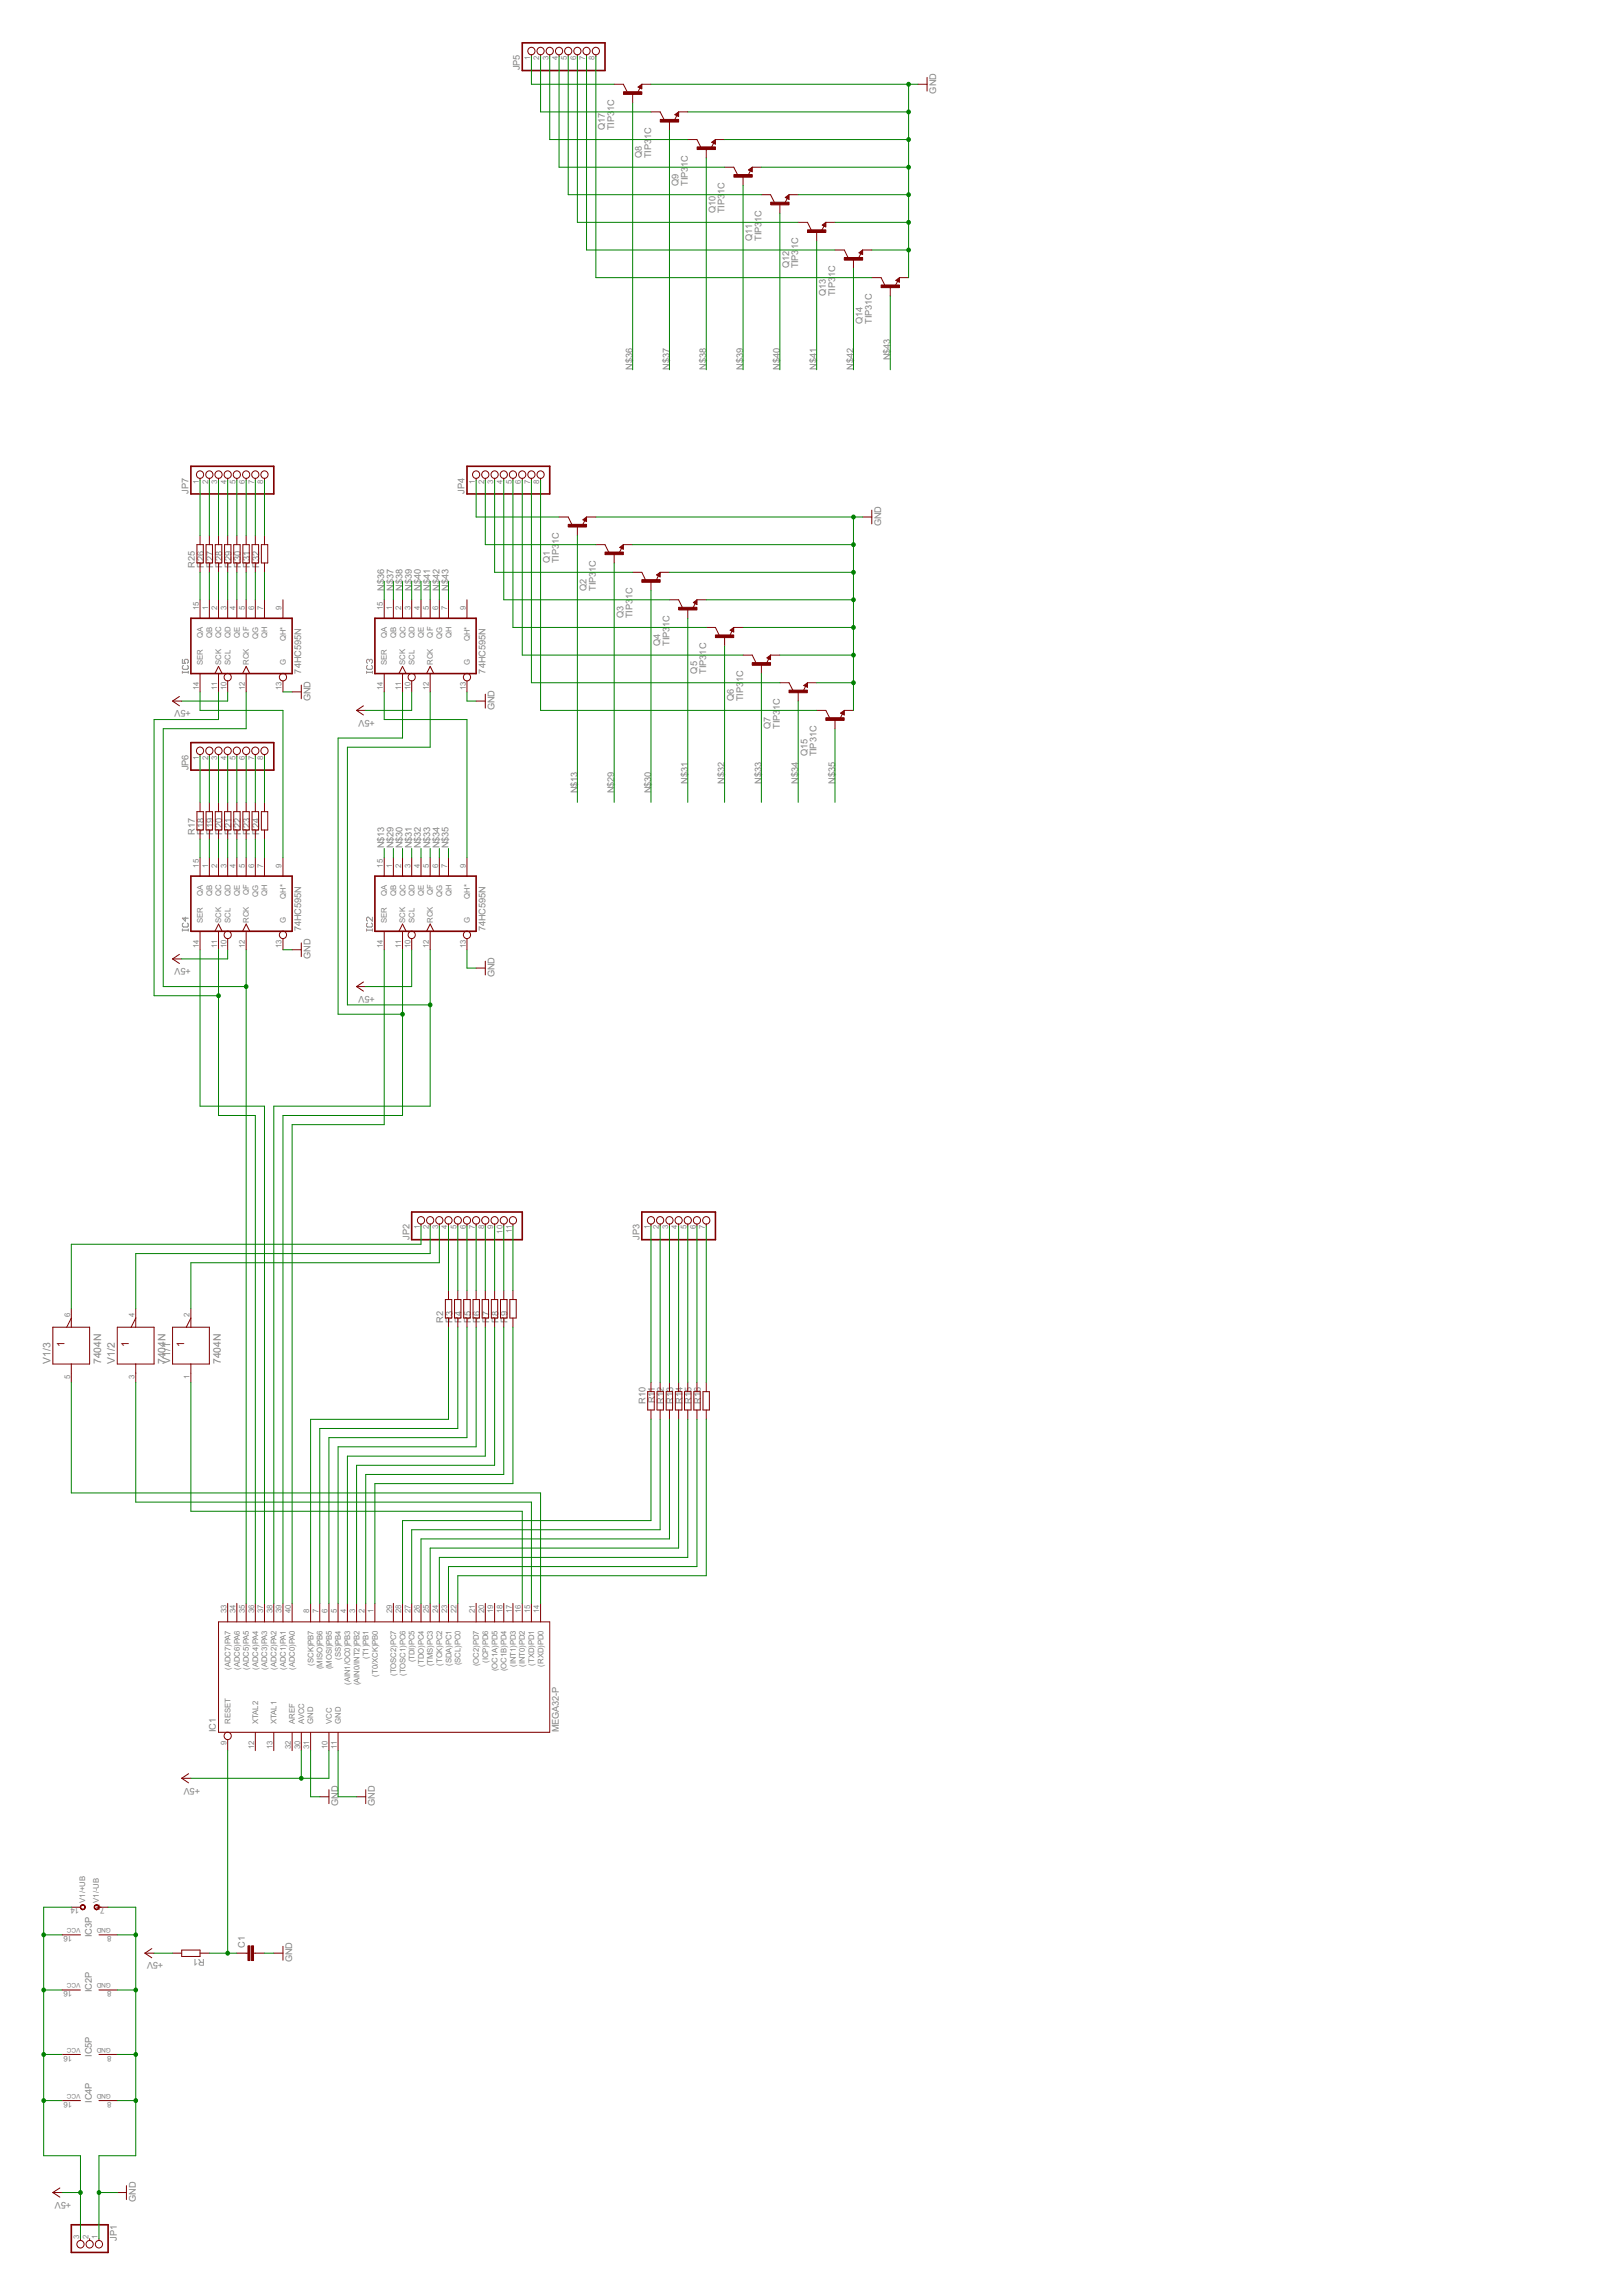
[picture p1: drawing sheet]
<svg xmlns="http://www.w3.org/2000/svg" width="210mm" height="297mm" viewBox="0 0 210 297" stroke-linecap="round" stroke-linejoin="round" font-family="sans-serif">
<defs><g id="words">
<g font-size="1.5" fill="#808080">
<text x="6.5" y="176.5" transform="rotate(-90 6.5 176.5)">V1/3</text>
<text x="13.1" y="176.5" transform="rotate(-90 13.1 176.5)">7404N</text>
<text x="14.9" y="176.5" transform="rotate(-90 14.9 176.5)">V1/2</text>
<text x="21.4" y="176.5" transform="rotate(-90 21.4 176.5)">7404N</text>
<text x="22" y="176.5" transform="rotate(-90 22 176.5)">V1/1</text>
<text x="28.6" y="176.5" transform="rotate(-90 28.6 176.5)">7404N</text>
</g>
<g font-size="1.5" fill="#800000">
<text x="8.3" y="174.2" transform="rotate(-90 8.3 174.2)">1</text>
<text x="16.7" y="174.2" transform="rotate(-90 16.7 174.2)">1</text>
<text x="23.8" y="174.2" transform="rotate(-90 23.8 174.2)">1</text>
</g>
<g font-size="1.3" fill="#808080">
<text x="67.3" y="9.1" transform="rotate(-90 67.3 9.1)">JP5</text>
<text x="78.3" y="16.9" transform="rotate(-90 78.3 16.9)">Q17</text>
<text x="79.5" y="16.9" transform="rotate(-90 79.5 16.9)">TIP3</text>
<text x="79.5" y="14.4" transform="rotate(-90 79.5 14.4)">1C</text>
<text x="84.2" y="18" transform="rotate(-90 84.2 18)">1C</text>
<text x="121.2" y="12.1" transform="rotate(-90 121.2 12.1)">GND</text>
<text x="83.1" y="20.4" transform="rotate(-90 83.1 20.4)">Q8</text>
<text x="84.2" y="20.4" transform="rotate(-90 84.2 20.4)">TIP3</text>
<text x="89" y="21.6" transform="rotate(-90 89 21.6)">1C</text>
<text x="87.8" y="24" transform="rotate(-90 87.8 24)">Q9</text>
<text x="89" y="24" transform="rotate(-90 89 24)">TIP3</text>
<text x="92.6" y="27.6" transform="rotate(-90 92.6 27.6)">Q10</text>
<text x="93.8" y="27.6" transform="rotate(-90 93.8 27.6)">TIP3</text>
<text x="93.8" y="25.1" transform="rotate(-90 93.8 25.1)">1C</text>
<text x="98.5" y="28.7" transform="rotate(-90 98.5 28.7)">1C</text>
<text x="97.3" y="31.2" transform="rotate(-90 97.3 31.2)">Q11</text>
<text x="98.5" y="31.2" transform="rotate(-90 98.5 31.2)">TIP3</text>
<text x="102.1" y="34.7" transform="rotate(-90 102.1 34.7)">Q12</text>
<text x="103.3" y="34.7" transform="rotate(-90 103.3 34.7)">TIP3</text>
<text x="103.3" y="32.3" transform="rotate(-90 103.3 32.3)">1C</text>
<text x="108.1" y="35.8" transform="rotate(-90 108.1 35.8)">1C</text>
<text x="106.9" y="38.3" transform="rotate(-90 106.9 38.3)">Q13</text>
<text x="108.1" y="38.3" transform="rotate(-90 108.1 38.3)">TIP3</text>
<text x="111.6" y="41.9" transform="rotate(-90 111.6 41.9)">Q14</text>
<text x="112.8" y="41.9" transform="rotate(-90 112.8 41.9)">TIP31C</text>
<text x="81.9" y="47.8" transform="rotate(-90 81.9 47.8)">N$36</text>
<text x="86.6" y="47.8" transform="rotate(-90 86.6 47.8)">N$37</text>
<text x="91.4" y="47.8" transform="rotate(-90 91.4 47.8)">N$38</text>
<text x="96.2" y="47.8" transform="rotate(-90 96.2 47.8)">N$39</text>
<text x="100.9" y="47.8" transform="rotate(-90 100.9 47.8)">N$40</text>
<text x="105.7" y="47.8" transform="rotate(-90 105.7 47.8)">N$41</text>
<text x="110.4" y="47.8" transform="rotate(-90 110.4 47.8)">N$42</text>
<text x="115.2" y="46.6" transform="rotate(-90 115.2 46.6)">N$43</text>
<text x="24.4" y="63.9" transform="rotate(-90 24.4 63.9)">JP7</text>
<text x="60.1" y="63.9" transform="rotate(-90 60.1 63.9)">JP4</text>
<text x="72.3" y="70.4" transform="rotate(-90 72.3 70.4)">1C</text>
<text x="114" y="68.1" transform="rotate(-90 114 68.1)">GND</text>
<text x="25.2" y="73.4" transform="rotate(-90 25.2 73.4)">R25</text>
<text x="26.4" y="73.4" transform="rotate(-90 26.4 73.4)">R26</text>
<text x="27.6" y="73.4" transform="rotate(-90 27.6 73.4)">R27</text>
<text x="28.8" y="73.4" transform="rotate(-90 28.8 73.4)">R28</text>
<text x="30" y="73.4" transform="rotate(-90 30 73.4)">R29</text>
<text x="31.1" y="73.4" transform="rotate(-90 31.1 73.4)">R30</text>
<text x="32.3" y="73.4" transform="rotate(-90 32.3 73.4)">R31</text>
<text x="33.5" y="73.4" transform="rotate(-90 33.5 73.4)">R32</text>
<text x="49.7" y="76.4" transform="rotate(-90 49.7 76.4)">N$36</text>
<text x="50.9" y="76.4" transform="rotate(-90 50.9 76.4)">N$37</text>
<text x="52.1" y="76.4" transform="rotate(-90 52.1 76.4)">N$38</text>
<text x="53.3" y="76.4" transform="rotate(-90 53.3 76.4)">N$39</text>
<text x="54.5" y="76.4" transform="rotate(-90 54.5 76.4)">N$40</text>
<text x="55.7" y="76.4" transform="rotate(-90 55.7 76.4)">N$41</text>
<text x="56.9" y="76.4" transform="rotate(-90 56.9 76.4)">N$42</text>
<text x="58" y="76.4" transform="rotate(-90 58 76.4)">N$43</text>
<text x="71.1" y="72.8" transform="rotate(-90 71.1 72.8)">Q1</text>
<text x="72.3" y="72.8" transform="rotate(-90 72.3 72.8)">TIP3</text>
<text x="75.9" y="76.4" transform="rotate(-90 75.9 76.4)">Q2</text>
<text x="77.1" y="76.4" transform="rotate(-90 77.1 76.4)">TIP3</text>
<text x="77.1" y="74" transform="rotate(-90 77.1 74)">1C</text>
<text x="81.9" y="77.5" transform="rotate(-90 81.9 77.5)">1C</text>
<text x="80.7" y="80" transform="rotate(-90 80.7 80)">Q3</text>
<text x="81.9" y="80" transform="rotate(-90 81.9 80)">TIP3</text>
<text x="85.4" y="83.6" transform="rotate(-90 85.4 83.6)">Q4</text>
<text x="86.6" y="83.6" transform="rotate(-90 86.6 83.6)">TIP3</text>
<text x="86.6" y="81.1" transform="rotate(-90 86.6 81.1)">1C</text>
<text x="39" y="87.1" transform="rotate(-90 39 87.1)">74HC595N</text>
<text x="62.8" y="87.1" transform="rotate(-90 62.8 87.1)">74HC595N</text>
<text x="90.2" y="87.1" transform="rotate(-90 90.2 87.1)">Q5</text>
<text x="91.4" y="87.1" transform="rotate(-90 91.4 87.1)">TIP3</text>
<text x="91.4" y="84.7" transform="rotate(-90 91.4 84.7)">1C</text>
<text x="96.2" y="88.3" transform="rotate(-90 96.2 88.3)">1C</text>
<text x="24.7" y="91.9" transform="rotate(-180 24.7 91.9)">+5V</text>
<text x="40.2" y="90.7" transform="rotate(-90 40.2 90.7)">GND</text>
<text x="48.5" y="93.1" transform="rotate(-180 48.5 93.1)">+5V</text>
<text x="64" y="91.9" transform="rotate(-90 64 91.9)">GND</text>
<text x="95" y="90.7" transform="rotate(-90 95 90.7)">Q6</text>
<text x="96.2" y="90.7" transform="rotate(-90 96.2 90.7)">TIP3</text>
<text x="99.7" y="94.3" transform="rotate(-90 99.7 94.3)">Q7</text>
<text x="100.9" y="94.3" transform="rotate(-90 100.9 94.3)">TIP3</text>
<text x="100.9" y="91.8" transform="rotate(-90 100.9 91.8)">1C</text>
<text x="24.4" y="99.6" transform="rotate(-90 24.4 99.6)">JP6</text>
<text x="89" y="101.4" transform="rotate(-90 89 101.4)">N$31</text>
<text x="93.8" y="101.4" transform="rotate(-90 93.8 101.4)">N$32</text>
<text x="98.5" y="101.4" transform="rotate(-90 98.5 101.4)">N$33</text>
<text x="103.3" y="101.4" transform="rotate(-90 103.3 101.4)">N$34</text>
<text x="104.5" y="97.9" transform="rotate(-90 104.5 97.9)">Q15</text>
<text x="105.7" y="97.9" transform="rotate(-90 105.7 97.9)">TIP31C</text>
<text x="108.1" y="101.4" transform="rotate(-90 108.1 101.4)">N$35</text>
<text x="25.2" y="108" transform="rotate(-90 25.2 108)">R17</text>
<text x="26.4" y="108" transform="rotate(-90 26.4 108)">R18</text>
<text x="27.6" y="108" transform="rotate(-90 27.6 108)">R19</text>
<text x="28.8" y="108" transform="rotate(-90 28.8 108)">R20</text>
<text x="30" y="108" transform="rotate(-90 30 108)">R21</text>
<text x="31.1" y="108" transform="rotate(-90 31.1 108)">R22</text>
<text x="32.3" y="108" transform="rotate(-90 32.3 108)">R23</text>
<text x="33.5" y="108" transform="rotate(-90 33.5 108)">R24</text>
<text x="74.7" y="102.6" transform="rotate(-90 74.7 102.6)">N$13</text>
<text x="79.5" y="102.6" transform="rotate(-90 79.5 102.6)">N$29</text>
<text x="84.2" y="102.6" transform="rotate(-90 84.2 102.6)">N$30</text>
<text x="49.7" y="109.8" transform="rotate(-90 49.7 109.8)">N$13</text>
<text x="50.9" y="109.8" transform="rotate(-90 50.9 109.8)">N$29</text>
<text x="52.1" y="109.8" transform="rotate(-90 52.1 109.8)">N$30</text>
<text x="53.3" y="109.8" transform="rotate(-90 53.3 109.8)">N$31</text>
<text x="54.5" y="109.8" transform="rotate(-90 54.5 109.8)">N$32</text>
<text x="55.7" y="109.8" transform="rotate(-90 55.7 109.8)">N$33</text>
<text x="56.9" y="109.8" transform="rotate(-90 56.9 109.8)">N$34</text>
<text x="58" y="109.8" transform="rotate(-90 58 109.8)">N$35</text>
<text x="24.7" y="125.2" transform="rotate(-180 24.7 125.2)">+5V</text>
<text x="39" y="120.5" transform="rotate(-90 39 120.5)">74HC595N</text>
<text x="40.2" y="124.1" transform="rotate(-90 40.2 124.1)">GND</text>
<text x="62.8" y="120.5" transform="rotate(-90 62.8 120.5)">74HC595N</text>
<text x="48.5" y="128.8" transform="rotate(-180 48.5 128.8)">+5V</text>
<text x="64" y="126.4" transform="rotate(-90 64 126.4)">GND</text>
<text x="53" y="160.4" transform="rotate(-90 53 160.4)">JP2</text>
<text x="82.8" y="160.4" transform="rotate(-90 82.8 160.4)">JP3</text>
<text x="57.3" y="171.1" transform="rotate(-90 57.3 171.1)">R2</text>
<text x="58.5" y="171.1" transform="rotate(-90 58.5 171.1)">R3</text>
<text x="59.7" y="171.1" transform="rotate(-90 59.7 171.1)">R4</text>
<text x="60.9" y="171.1" transform="rotate(-90 60.9 171.1)">R5</text>
<text x="62.1" y="171.1" transform="rotate(-90 62.1 171.1)">R6</text>
<text x="63.3" y="171.1" transform="rotate(-90 63.3 171.1)">R7</text>
<text x="64.5" y="171.1" transform="rotate(-90 64.5 171.1)">R8</text>
<text x="65.7" y="171.1" transform="rotate(-90 65.7 171.1)">R9</text>
<text x="83.5" y="181.6" transform="rotate(-90 83.5 181.6)">R10</text>
<text x="84.7" y="181.5" transform="rotate(-90 84.7 181.5)">R11</text>
<text x="85.9" y="181.6" transform="rotate(-90 85.9 181.6)">R12</text>
<text x="87.1" y="181.6" transform="rotate(-90 87.1 181.6)">R13</text>
<text x="88.3" y="181.6" transform="rotate(-90 88.3 181.6)">R14</text>
<text x="89.5" y="181.6" transform="rotate(-90 89.5 181.6)">R15</text>
<text x="90.7" y="181.6" transform="rotate(-90 90.7 181.6)">R16</text>
<text x="27.9" y="224.1" transform="rotate(-90 27.9 224.1)">IC1</text>
<text x="72.3" y="224.1" transform="rotate(-90 72.3 224.1)">MEGA32-P</text>
<text x="25.9" y="231.3" transform="rotate(-180 25.9 231.3)">+5V</text>
<text x="43.8" y="233.6" transform="rotate(-90 43.8 233.6)">GND</text>
<text x="48.5" y="233.6" transform="rotate(-90 48.5 233.6)">GND</text>
<text x="11.9" y="250.6" transform="rotate(-90 11.9 250.6)">IC3P</text>
<text x="31.7" y="252" transform="rotate(-90 31.7 252)">C1</text>
<text x="11.9" y="257.8" transform="rotate(-90 11.9 257.8)">IC2P</text>
<text x="21.1" y="253.9" transform="rotate(-180 21.1 253.9)">+5V</text>
<text x="26.5" y="253.4" transform="rotate(-180 26.5 253.4)">R1</text>
<text x="37.8" y="253.9" transform="rotate(-90 37.8 253.9)">GND</text>
<text x="11.9" y="266.1" transform="rotate(-90 11.9 266.1)">IC5P</text>
<text x="11.9" y="272" transform="rotate(-90 11.9 272)">IC4P</text>
<text x="9.2" y="284.9" transform="rotate(-180 9.2 284.9)">+5V</text>
<text x="17.6" y="284.9" transform="rotate(-90 17.6 284.9)">GND</text>
<text x="15.1" y="289.9" transform="rotate(-90 15.1 289.9)">JP1</text>
</g>
<g font-size="1.1" fill="#808080">
<text x="68.6" y="7.8" transform="rotate(-90 68.6 7.8)">1</text>
<text x="69.8" y="7.8" transform="rotate(-90 69.8 7.8)">2</text>
<text x="71" y="7.8" transform="rotate(-90 71 7.8)">3</text>
<text x="72.2" y="7.8" transform="rotate(-90 72.2 7.8)">4</text>
<text x="73.4" y="7.8" transform="rotate(-90 73.4 7.8)">5</text>
<text x="74.6" y="7.8" transform="rotate(-90 74.6 7.8)">6</text>
<text x="75.7" y="7.8" transform="rotate(-90 75.7 7.8)">7</text>
<text x="76.9" y="7.8" transform="rotate(-90 76.9 7.8)">8</text>
<text x="25.7" y="62.6" transform="rotate(-90 25.7 62.6)">1</text>
<text x="26.9" y="62.6" transform="rotate(-90 26.9 62.6)">2</text>
<text x="28.1" y="62.6" transform="rotate(-90 28.1 62.6)">3</text>
<text x="29.3" y="62.6" transform="rotate(-90 29.3 62.6)">4</text>
<text x="30.5" y="62.6" transform="rotate(-90 30.5 62.6)">5</text>
<text x="31.7" y="62.6" transform="rotate(-90 31.7 62.6)">6</text>
<text x="32.9" y="62.6" transform="rotate(-90 32.9 62.6)">7</text>
<text x="34.1" y="62.6" transform="rotate(-90 34.1 62.6)">8</text>
<text x="61.5" y="62.6" transform="rotate(-90 61.5 62.6)">1</text>
<text x="62.6" y="62.6" transform="rotate(-90 62.6 62.6)">2</text>
<text x="63.8" y="62.6" transform="rotate(-90 63.8 62.6)">3</text>
<text x="65" y="62.6" transform="rotate(-90 65 62.6)">4</text>
<text x="66.2" y="62.6" transform="rotate(-90 66.2 62.6)">5</text>
<text x="67.4" y="62.6" transform="rotate(-90 67.4 62.6)">6</text>
<text x="68.6" y="62.6" transform="rotate(-90 68.6 62.6)">7</text>
<text x="69.8" y="62.6" transform="rotate(-90 69.8 62.6)">8</text>
<text x="25.7" y="78.9" transform="rotate(-90 25.7 78.9)">15</text>
<text x="26.3" y="82.5" transform="rotate(-90 26.3 82.5)">QA</text>
<text x="26.9" y="78.9" transform="rotate(-90 26.9 78.9)">1</text>
<text x="27.4" y="82.5" transform="rotate(-90 27.4 82.5)">QB</text>
<text x="28.1" y="78.9" transform="rotate(-90 28.1 78.9)">2</text>
<text x="28.6" y="82.6" transform="rotate(-90 28.6 82.6)">QC</text>
<text x="29.3" y="78.9" transform="rotate(-90 29.3 78.9)">3</text>
<text x="29.8" y="82.6" transform="rotate(-90 29.8 82.6)">QD</text>
<text x="30.5" y="78.9" transform="rotate(-90 30.5 78.9)">4</text>
<text x="31" y="82.5" transform="rotate(-90 31 82.5)">QE</text>
<text x="31.7" y="78.9" transform="rotate(-90 31.7 78.9)">5</text>
<text x="32.2" y="82.5" transform="rotate(-90 32.2 82.5)">QF</text>
<text x="32.9" y="78.9" transform="rotate(-90 32.9 78.9)">6</text>
<text x="33.4" y="82.7" transform="rotate(-90 33.4 82.7)">QG</text>
<text x="34.1" y="78.9" transform="rotate(-90 34.1 78.9)">7</text>
<text x="34.6" y="82.6" transform="rotate(-90 34.6 82.6)">QH</text>
<text x="36.4" y="78.9" transform="rotate(-90 36.4 78.9)">9</text>
<text x="37" y="83" transform="rotate(-90 37 83)">QH*</text>
<text x="49.5" y="78.9" transform="rotate(-90 49.5 78.9)">15</text>
<text x="50.1" y="82.5" transform="rotate(-90 50.1 82.5)">QA</text>
<text x="50.7" y="78.9" transform="rotate(-90 50.7 78.9)">1</text>
<text x="51.3" y="82.5" transform="rotate(-90 51.3 82.5)">QB</text>
<text x="51.9" y="78.9" transform="rotate(-90 51.9 78.9)">2</text>
<text x="52.5" y="82.6" transform="rotate(-90 52.5 82.6)">QC</text>
<text x="53.1" y="78.9" transform="rotate(-90 53.1 78.9)">3</text>
<text x="53.6" y="82.6" transform="rotate(-90 53.6 82.6)">QD</text>
<text x="54.3" y="78.9" transform="rotate(-90 54.3 78.9)">4</text>
<text x="54.8" y="82.5" transform="rotate(-90 54.8 82.5)">QE</text>
<text x="55.5" y="78.9" transform="rotate(-90 55.5 78.9)">5</text>
<text x="56" y="82.5" transform="rotate(-90 56 82.5)">QF</text>
<text x="56.7" y="78.9" transform="rotate(-90 56.7 78.9)">6</text>
<text x="57.2" y="82.7" transform="rotate(-90 57.2 82.7)">QG</text>
<text x="57.9" y="78.9" transform="rotate(-90 57.9 78.9)">7</text>
<text x="58.4" y="82.6" transform="rotate(-90 58.4 82.6)">QH</text>
<text x="60.3" y="78.9" transform="rotate(-90 60.3 78.9)">9</text>
<text x="60.8" y="83" transform="rotate(-90 60.8 83)">QH*</text>
<text x="25.7" y="89.3" transform="rotate(-90 25.7 89.3)">14</text>
<text x="26.3" y="86" transform="rotate(-90 26.3 86)">SER</text>
<text x="28.1" y="89.3" transform="rotate(-90 28.1 89.3)">11</text>
<text x="28.6" y="86" transform="rotate(-90 28.6 86)">SCK</text>
<text x="29.3" y="89.3" transform="rotate(-90 29.3 89.3)">10</text>
<text x="29.8" y="86" transform="rotate(-90 29.8 86)">SCL</text>
<text x="31.7" y="89.3" transform="rotate(-90 31.7 89.3)">12</text>
<text x="32.2" y="86" transform="rotate(-90 32.2 86)">RCK</text>
<text x="36.4" y="89.3" transform="rotate(-90 36.4 89.3)">13</text>
<text x="37" y="86" transform="rotate(-90 37 86)">G</text>
<text x="49.5" y="89.3" transform="rotate(-90 49.5 89.3)">14</text>
<text x="50.1" y="86" transform="rotate(-90 50.1 86)">SER</text>
<text x="51.9" y="89.3" transform="rotate(-90 51.9 89.3)">11</text>
<text x="52.5" y="86" transform="rotate(-90 52.5 86)">SCK</text>
<text x="53.1" y="89.3" transform="rotate(-90 53.1 89.3)">10</text>
<text x="53.6" y="86" transform="rotate(-90 53.6 86)">SCL</text>
<text x="55.5" y="89.3" transform="rotate(-90 55.5 89.3)">12</text>
<text x="56" y="86" transform="rotate(-90 56 86)">RCK</text>
<text x="60.3" y="89.3" transform="rotate(-90 60.3 89.3)">13</text>
<text x="60.8" y="86" transform="rotate(-90 60.8 86)">G</text>
<text x="25.7" y="98.3" transform="rotate(-90 25.7 98.3)">1</text>
<text x="26.9" y="98.3" transform="rotate(-90 26.9 98.3)">2</text>
<text x="28.1" y="98.3" transform="rotate(-90 28.1 98.3)">3</text>
<text x="29.3" y="98.3" transform="rotate(-90 29.3 98.3)">4</text>
<text x="30.5" y="98.3" transform="rotate(-90 30.5 98.3)">5</text>
<text x="31.7" y="98.3" transform="rotate(-90 31.7 98.3)">6</text>
<text x="32.9" y="98.3" transform="rotate(-90 32.9 98.3)">7</text>
<text x="34.1" y="98.3" transform="rotate(-90 34.1 98.3)">8</text>
<text x="25.7" y="112.2" transform="rotate(-90 25.7 112.2)">15</text>
<text x="26.9" y="112.2" transform="rotate(-90 26.9 112.2)">1</text>
<text x="28.1" y="112.2" transform="rotate(-90 28.1 112.2)">2</text>
<text x="29.3" y="112.2" transform="rotate(-90 29.3 112.2)">3</text>
<text x="30.5" y="112.2" transform="rotate(-90 30.5 112.2)">4</text>
<text x="31.7" y="112.2" transform="rotate(-90 31.7 112.2)">5</text>
<text x="32.9" y="112.2" transform="rotate(-90 32.9 112.2)">6</text>
<text x="34.1" y="112.2" transform="rotate(-90 34.1 112.2)">7</text>
<text x="36.4" y="112.2" transform="rotate(-90 36.4 112.2)">9</text>
<text x="49.5" y="112.2" transform="rotate(-90 49.5 112.2)">15</text>
<text x="50.7" y="112.2" transform="rotate(-90 50.7 112.2)">1</text>
<text x="51.9" y="112.2" transform="rotate(-90 51.9 112.2)">2</text>
<text x="53.1" y="112.2" transform="rotate(-90 53.1 112.2)">3</text>
<text x="54.3" y="112.2" transform="rotate(-90 54.3 112.2)">4</text>
<text x="55.5" y="112.2" transform="rotate(-90 55.5 112.2)">5</text>
<text x="56.7" y="112.2" transform="rotate(-90 56.7 112.2)">6</text>
<text x="57.9" y="112.2" transform="rotate(-90 57.9 112.2)">7</text>
<text x="60.3" y="112.2" transform="rotate(-90 60.3 112.2)">9</text>
<text x="26.3" y="119.4" transform="rotate(-90 26.3 119.4)">SER</text>
<text x="26.3" y="115.9" transform="rotate(-90 26.3 115.9)">QA</text>
<text x="27.4" y="115.9" transform="rotate(-90 27.4 115.9)">QB</text>
<text x="28.6" y="119.4" transform="rotate(-90 28.6 119.4)">SCK</text>
<text x="28.6" y="115.9" transform="rotate(-90 28.6 115.9)">QC</text>
<text x="29.8" y="119.4" transform="rotate(-90 29.8 119.4)">SCL</text>
<text x="29.8" y="115.9" transform="rotate(-90 29.8 115.9)">QD</text>
<text x="31" y="115.9" transform="rotate(-90 31 115.9)">QE</text>
<text x="32.2" y="119.4" transform="rotate(-90 32.2 119.4)">RCK</text>
<text x="32.2" y="115.8" transform="rotate(-90 32.2 115.8)">QF</text>
<text x="33.4" y="116" transform="rotate(-90 33.4 116)">QG</text>
<text x="34.6" y="115.9" transform="rotate(-90 34.6 115.9)">QH</text>
<text x="37" y="119.4" transform="rotate(-90 37 119.4)">G</text>
<text x="37" y="116.3" transform="rotate(-90 37 116.3)">QH*</text>
<text x="50.1" y="119.4" transform="rotate(-90 50.1 119.4)">SER</text>
<text x="50.1" y="115.9" transform="rotate(-90 50.1 115.9)">QA</text>
<text x="51.3" y="115.9" transform="rotate(-90 51.3 115.9)">QB</text>
<text x="52.5" y="119.4" transform="rotate(-90 52.5 119.4)">SCK</text>
<text x="52.5" y="115.9" transform="rotate(-90 52.5 115.9)">QC</text>
<text x="53.6" y="119.4" transform="rotate(-90 53.6 119.4)">SCL</text>
<text x="53.6" y="115.9" transform="rotate(-90 53.6 115.9)">QD</text>
<text x="54.8" y="115.9" transform="rotate(-90 54.8 115.9)">QE</text>
<text x="56" y="119.4" transform="rotate(-90 56 119.4)">RCK</text>
<text x="56" y="115.8" transform="rotate(-90 56 115.8)">QF</text>
<text x="57.2" y="116" transform="rotate(-90 57.2 116)">QG</text>
<text x="58.4" y="115.9" transform="rotate(-90 58.4 115.9)">QH</text>
<text x="60.8" y="119.4" transform="rotate(-90 60.8 119.4)">G</text>
<text x="60.8" y="116.3" transform="rotate(-90 60.8 116.3)">QH*</text>
<text x="25.7" y="122.7" transform="rotate(-90 25.7 122.7)">14</text>
<text x="28.1" y="122.6" transform="rotate(-90 28.1 122.6)">11</text>
<text x="29.3" y="122.7" transform="rotate(-90 29.3 122.7)">10</text>
<text x="31.7" y="122.7" transform="rotate(-90 31.7 122.7)">12</text>
<text x="36.4" y="122.7" transform="rotate(-90 36.4 122.7)">13</text>
<text x="49.5" y="122.7" transform="rotate(-90 49.5 122.7)">14</text>
<text x="51.9" y="122.6" transform="rotate(-90 51.9 122.6)">11</text>
<text x="53.1" y="122.7" transform="rotate(-90 53.1 122.7)">10</text>
<text x="55.5" y="122.7" transform="rotate(-90 55.5 122.7)">12</text>
<text x="60.3" y="122.7" transform="rotate(-90 60.3 122.7)">13</text>
<text x="54.3" y="159.1" transform="rotate(-90 54.3 159.1)">1</text>
<text x="55.5" y="159.1" transform="rotate(-90 55.5 159.1)">2</text>
<text x="56.7" y="159.1" transform="rotate(-90 56.7 159.1)">3</text>
<text x="57.9" y="159.1" transform="rotate(-90 57.9 159.1)">4</text>
<text x="59.1" y="159.1" transform="rotate(-90 59.1 159.1)">5</text>
<text x="60.3" y="159.1" transform="rotate(-90 60.3 159.1)">6</text>
<text x="61.5" y="159.1" transform="rotate(-90 61.5 159.1)">7</text>
<text x="62.6" y="159.1" transform="rotate(-90 62.6 159.1)">8</text>
<text x="63.8" y="159.1" transform="rotate(-90 63.8 159.1)">9</text>
<text x="65" y="159.6" transform="rotate(-90 65 159.6)">10</text>
<text x="66.2" y="159.5" transform="rotate(-90 66.2 159.5)">11</text>
<text x="84.1" y="159.1" transform="rotate(-90 84.1 159.1)">1</text>
<text x="85.3" y="159.1" transform="rotate(-90 85.3 159.1)">2</text>
<text x="86.5" y="159.1" transform="rotate(-90 86.5 159.1)">3</text>
<text x="87.7" y="159.1" transform="rotate(-90 87.7 159.1)">4</text>
<text x="88.8" y="159.1" transform="rotate(-90 88.8 159.1)">5</text>
<text x="90" y="159.1" transform="rotate(-90 90 159.1)">6</text>
<text x="91.2" y="159.1" transform="rotate(-90 91.2 159.1)">7</text>
<text x="9.1" y="170.3" transform="rotate(-90 9.1 170.3)">6</text>
<text x="17.4" y="170.3" transform="rotate(-90 17.4 170.3)">4</text>
<text x="24.5" y="170.3" transform="rotate(-90 24.5 170.3)">2</text>
<text x="9.1" y="178.4" transform="rotate(-90 9.1 178.4)">5</text>
<text x="17.4" y="178.4" transform="rotate(-90 17.4 178.4)">3</text>
<text x="24.5" y="178.4" transform="rotate(-90 24.5 178.4)">1</text>
<text x="29.3" y="208.7" transform="rotate(-90 29.3 208.7)">33</text>
<text x="30.5" y="208.7" transform="rotate(-90 30.5 208.7)">34</text>
<text x="31.7" y="208.7" transform="rotate(-90 31.7 208.7)">35</text>
<text x="32.9" y="208.7" transform="rotate(-90 32.9 208.7)">36</text>
<text x="34.1" y="208.7" transform="rotate(-90 34.1 208.7)">37</text>
<text x="35.3" y="208.7" transform="rotate(-90 35.3 208.7)">38</text>
<text x="36.4" y="208.7" transform="rotate(-90 36.4 208.7)">39</text>
<text x="37.6" y="208.7" transform="rotate(-90 37.6 208.7)">40</text>
<text x="40" y="208.7" transform="rotate(-90 40 208.7)">8</text>
<text x="41.2" y="208.7" transform="rotate(-90 41.2 208.7)">7</text>
<text x="42.4" y="208.7" transform="rotate(-90 42.4 208.7)">6</text>
<text x="43.6" y="208.7" transform="rotate(-90 43.6 208.7)">5</text>
<text x="44.8" y="208.7" transform="rotate(-90 44.8 208.7)">4</text>
<text x="46" y="208.7" transform="rotate(-90 46 208.7)">3</text>
<text x="47.2" y="208.7" transform="rotate(-90 47.2 208.7)">2</text>
<text x="48.4" y="208.7" transform="rotate(-90 48.4 208.7)">1</text>
<text x="50.7" y="208.7" transform="rotate(-90 50.7 208.7)">29</text>
<text x="51.9" y="208.7" transform="rotate(-90 51.9 208.7)">28</text>
<text x="53.1" y="208.7" transform="rotate(-90 53.1 208.7)">27</text>
<text x="54.3" y="208.7" transform="rotate(-90 54.3 208.7)">26</text>
<text x="55.5" y="208.7" transform="rotate(-90 55.5 208.7)">25</text>
<text x="56.7" y="208.7" transform="rotate(-90 56.7 208.7)">24</text>
<text x="57.9" y="208.7" transform="rotate(-90 57.9 208.7)">23</text>
<text x="59.1" y="208.7" transform="rotate(-90 59.1 208.7)">22</text>
<text x="61.5" y="208.7" transform="rotate(-90 61.5 208.7)">21</text>
<text x="62.6" y="208.7" transform="rotate(-90 62.6 208.7)">20</text>
<text x="63.8" y="208.7" transform="rotate(-90 63.8 208.7)">19</text>
<text x="65" y="208.7" transform="rotate(-90 65 208.7)">18</text>
<text x="66.2" y="208.7" transform="rotate(-90 66.2 208.7)">17</text>
<text x="67.4" y="208.7" transform="rotate(-90 67.4 208.7)">16</text>
<text x="68.6" y="208.7" transform="rotate(-90 68.6 208.7)">15</text>
<text x="69.8" y="208.7" transform="rotate(-90 69.8 208.7)">14</text>
<text x="40.5" y="215.5" transform="rotate(-90 40.5 215.5)">(SCK)PB7</text>
<text x="41.7" y="216" transform="rotate(-90 41.7 216)">(MISO)PB6</text>
<text x="42.9" y="216" transform="rotate(-90 42.9 216)">(MOSI)PB5</text>
<text x="44.1" y="214.8" transform="rotate(-90 44.1 214.8)">(SS)PB4</text>
<text x="47.7" y="214.6" transform="rotate(-90 47.7 214.6)">(T1)PB1</text>
<text x="53.6" y="215.1" transform="rotate(-90 53.6 215.1)">(TDI)PC5</text>
<text x="54.8" y="215.6" transform="rotate(-90 54.8 215.6)">(TDO)PC4</text>
<text x="56" y="215.6" transform="rotate(-90 56 215.6)">(TMS)PC3</text>
<text x="57.2" y="215.5" transform="rotate(-90 57.2 215.5)">(TCK)PC2</text>
<text x="58.4" y="215.5" transform="rotate(-90 58.4 215.5)">(SDA)PC1</text>
<text x="59.6" y="215.4" transform="rotate(-90 59.6 215.4)">(SCL)PC0</text>
<text x="62" y="215.6" transform="rotate(-90 62 215.6)">(OC2)PD7</text>
<text x="63.2" y="215.1" transform="rotate(-90 63.2 215.1)">(ICP)PD6</text>
<text x="66.7" y="215.6" transform="rotate(-90 66.7 215.6)">(INT1)PD3</text>
<text x="67.9" y="215.6" transform="rotate(-90 67.9 215.6)">(INT0)PD2</text>
<text x="69.1" y="215.5" transform="rotate(-90 69.1 215.5)">(TXD)PD1</text>
<text x="70.3" y="215.6" transform="rotate(-90 70.3 215.6)">(RXD)PD0</text>
<text x="29.8" y="216" transform="rotate(-90 29.8 216)">(ADC7)PA7</text>
<text x="31" y="216" transform="rotate(-90 31 216)">(ADC6)PA6</text>
<text x="32.2" y="216" transform="rotate(-90 32.2 216)">(ADC5)PA5</text>
<text x="33.4" y="216" transform="rotate(-90 33.4 216)">(ADC4)PA4</text>
<text x="34.6" y="216" transform="rotate(-90 34.6 216)">(ADC3)PA3</text>
<text x="35.8" y="216" transform="rotate(-90 35.8 216)">(ADC2)PA2</text>
<text x="37" y="216" transform="rotate(-90 37 216)">(ADC1)PA1</text>
<text x="38.2" y="216" transform="rotate(-90 38.2 216)">(ADC0)PA0</text>
<text x="45.3" y="218" transform="rotate(-90 45.3 218)">(AIN1/OC0)PB3</text>
<text x="46.5" y="218" transform="rotate(-90 46.5 218)">(AIN0/INT2)PB2</text>
<text x="48.9" y="216.9" transform="rotate(-90 48.9 216.9)">(T0/XCK)PB0</text>
<text x="51.3" y="216.8" transform="rotate(-90 51.3 216.8)">(TOSC2)PC7</text>
<text x="52.5" y="216.8" transform="rotate(-90 52.5 216.8)">(TOSC1)PC6</text>
<text x="64.4" y="216.2" transform="rotate(-90 64.4 216.2)">(OC1A)PD5</text>
<text x="65.6" y="216.2" transform="rotate(-90 65.6 216.2)">(OC1B)PD4</text>
<text x="29.3" y="225.8" transform="rotate(-90 29.3 225.8)">9</text>
<text x="29.8" y="223" transform="rotate(-90 29.8 223)">RESET</text>
<text x="32.9" y="226.3" transform="rotate(-90 32.9 226.3)">12</text>
<text x="33.4" y="223" transform="rotate(-90 33.4 223)">XTAL2</text>
<text x="35.3" y="226.3" transform="rotate(-90 35.3 226.3)">13</text>
<text x="35.8" y="223" transform="rotate(-90 35.8 223)">XTAL1</text>
<text x="37.6" y="226.3" transform="rotate(-90 37.6 226.3)">32</text>
<text x="38.2" y="223" transform="rotate(-90 38.2 223)">AREF</text>
<text x="38.8" y="226.3" transform="rotate(-90 38.8 226.3)">30</text>
<text x="39.4" y="223" transform="rotate(-90 39.4 223)">AVCC</text>
<text x="40" y="226.3" transform="rotate(-90 40 226.3)">31</text>
<text x="40.5" y="223" transform="rotate(-90 40.5 223)">GND</text>
<text x="42.4" y="226.3" transform="rotate(-90 42.4 226.3)">10</text>
<text x="42.9" y="223" transform="rotate(-90 42.9 223)">VCC</text>
<text x="43.6" y="226.2" transform="rotate(-90 43.6 226.2)">11</text>
<text x="44.1" y="223" transform="rotate(-90 44.1 223)">GND</text>
<text x="9.3" y="250.5" transform="rotate(-180 9.3 250.5)">16</text>
<text x="10.2" y="246.9" transform="rotate(-180 10.2 246.9)">14</text>
<text x="11" y="246.1" transform="rotate(-90 11 246.1)">V1/+UB</text>
<text x="12.8" y="246.1" transform="rotate(-90 12.8 246.1)">V1/-UB</text>
<text x="13.5" y="246.9" transform="rotate(-180 13.5 246.9)">7</text>
<text x="14.4" y="250.5" transform="rotate(-180 14.4 250.5)">8</text>
<text x="9.3" y="257.6" transform="rotate(-180 9.3 257.6)">16</text>
<text x="14.4" y="257.6" transform="rotate(-180 14.4 257.6)">8</text>
<text x="9.3" y="266" transform="rotate(-180 9.3 266)">16</text>
<text x="14.4" y="266" transform="rotate(-180 14.4 266)">8</text>
<text x="9.3" y="271.9" transform="rotate(-180 9.3 271.9)">16</text>
<text x="14.4" y="271.9" transform="rotate(-180 14.4 271.9)">8</text>
<text x="10.2" y="289.7" transform="rotate(-90 10.2 289.7)">3</text>
<text x="11.4" y="289.7" transform="rotate(-90 11.4 289.7)">2</text>
<text x="12.6" y="289.7" transform="rotate(-90 12.6 289.7)">1</text>
</g>
<g font-size=".9" fill="#808080">
<text x="10.4" y="249.4" transform="rotate(-180 10.4 249.4)">VCC</text>
<text x="14.3" y="249.4" transform="rotate(-180 14.3 249.4)">GND</text>
<text x="10.4" y="256.6" transform="rotate(-180 10.4 256.6)">VCC</text>
<text x="14.3" y="256.6" transform="rotate(-180 14.3 256.6)">GND</text>
<text x="10.4" y="264.9" transform="rotate(-180 10.4 264.9)">VCC</text>
<text x="14.3" y="264.9" transform="rotate(-180 14.3 264.9)">GND</text>
<text x="10.4" y="270.9" transform="rotate(-180 10.4 270.9)">VCC</text>
<text x="14.3" y="270.9" transform="rotate(-180 14.3 270.9)">GND</text>
</g>
</g></defs>
<g fill="#808080" stroke="#808080" stroke-width=".13">
<path d="M48.2 120.2v.3z"/>
<path d="M47.4 120.3h.8z"/>
<path d="M47.4 120.2v.3z"/>
<path d="M47.6 119.4l-.2 .1z"/>
<path d="M47.4 119.5v.3z"/>
<path d="M47.4 119.8l.2 .1z"/>
<path d="M47.6 119.9h.5z"/>
<path d="M48.1 119.9l.1-.1z"/>
<path d="M48.2 119.5v.3z"/>
<path d="M48.1 119.4l.1 .1z"/>
<path d="M48.2 118.7v.5z"/>
<path d="M47.7 118.7l.5 .5z"/>
<path d="M47.6 118.7h.1z"/>
<path d="M47.6 118.7l-.2 .1z"/>
<path d="M47.4 118.8v.2z"/>
<path d="M47.4 119l.2 .2z"/>
<path d="M48.2 86.8v.3z"/>
<path d="M47.4 87h.8z"/>
<path d="M47.4 86.8v.3z"/>
<path d="M47.6 86.1l-.2 .1z"/>
<path d="M47.4 86.2v.3z"/>
<path d="M47.4 86.5l.2 .1z"/>
<path d="M47.6 86.6h.5z"/>
<path d="M48.1 86.6l.1-.1z"/>
<path d="M48.2 86.2v.3z"/>
<path d="M48.1 86.1l.1 .1z"/>
<path d="M47.4 85.7l.2 .1z"/>
<path d="M47.4 85.4v.3z"/>
<path d="M47.6 85.3l-.2 .1z"/>
<path d="M47.6 85.3h.1z"/>
<path d="M47.7 85.3l.1 .1z"/>
<path d="M47.8 85.4v.2z"/>
<path d="M47.8 85.4l.1-.1z"/>
<path d="M47.9 85.3h.2z"/>
<path d="M48.1 85.3l.1 .1z"/>
<path d="M48.2 85.4v.3z"/>
<path d="M48.2 85.7l-.1 .1z"/>
<path d="M24.4 120.2v.3z"/>
<path d="M23.6 120.3h.8z"/>
<path d="M23.6 120.2v.3z"/>
<path d="M23.7 119.4l-.1 .1z"/>
<path d="M23.6 119.5v.3z"/>
<path d="M23.6 119.8l.1 .1z"/>
<path d="M23.7 119.9h.5z"/>
<path d="M24.2 119.9l.2-.1z"/>
<path d="M24.4 119.5v.3z"/>
<path d="M24.2 119.4l.2 .1z"/>
<path d="M23.6 118.8h.8z"/>
<path d="M23.6 118.8l.4 .4z"/>
<path d="M24 118.7v.5z"/>
<path d="M24.4 86.8v.3z"/>
<path d="M23.6 87h.8z"/>
<path d="M23.6 86.8v.3z"/>
<path d="M23.7 86.1l-.1 .1z"/>
<path d="M23.6 86.2v.3z"/>
<path d="M23.6 86.5l.1 .1z"/>
<path d="M23.7 86.6h.5z"/>
<path d="M24.2 86.6l.2-.1z"/>
<path d="M24.4 86.2v.3z"/>
<path d="M24.2 86.1l.2 .1z"/>
<path d="M23.6 85.3v.5z"/>
<path d="M23.6 85.8h.4z"/>
<path d="M23.9 85.6l.1 .2z"/>
<path d="M23.9 85.4v.2z"/>
<path d="M23.9 85.4l.1-.1z"/>
<path d="M24 85.3h.2z"/>
<path d="M24.2 85.3l.2 .1z"/>
<path d="M24.4 85.4v.3z"/>
<path d="M24.4 85.7l-.2 .1z"/>
</g>
<g fill="#800000" stroke="#800000" stroke-width=".13">
<path d="M29.5 207.4v2.4z"/>
<path d="M30.6 207.4v2.4z"/>
<path d="M31.9 207.4v2.4z"/>
<path d="M33 207.4v2.4z"/>
<path d="M34.2 207.4v2.4z"/>
<path d="M35.4 207.4v2.4z"/>
<path d="M36.6 207.4v2.4z"/>
<path d="M37.8 207.4v2.4z"/>
<path d="M40.2 207.4v2.4z"/>
<path d="M41.4 207.4v2.4z"/>
<path d="M42.6 207.4v2.4z"/>
<path d="M43.8 207.4v2.4z"/>
<path d="M45 207.4v2.4z"/>
<path d="M46.1 207.4v2.4z"/>
<path d="M47.3 207.4v2.4z"/>
<path d="M48.5 207.4v2.4z"/>
<path d="M50.9 207.4v2.4z"/>
<path d="M52.1 207.4v2.4z"/>
<path d="M53.3 207.4v2.4z"/>
<path d="M54.5 207.4v2.4z"/>
<path d="M55.7 207.4v2.4z"/>
<path d="M56.9 207.4v2.4z"/>
<path d="M58 207.4v2.4z"/>
<path d="M59.2 207.4v2.4z"/>
<path d="M40.2 224.1v2.4z"/>
<path d="M39 224.1v2.4z"/>
<path d="M37.8 224.1v2.4z"/>
<path d="M35.4 224.1v2.4z"/>
<path d="M33 224.1v2.4z"/>
<path d="M42.6 224.1v2.4z"/>
<path d="M43.8 224.1v2.4z"/>
<path d="M29.5 225v1.5z"/>
<path d="M70 207.4v2.4z"/>
<path d="M68.8 207.4v2.4z"/>
<path d="M67.6 207.4v2.4z"/>
<path d="M66.4 207.4v2.4z"/>
<path d="M65.2 207.4v2.4z"/>
<path d="M64 207.4v2.4z"/>
<path d="M62.8 207.4v2.4z"/>
<path d="M61.6 207.4v2.4z"/>
<path d="M28.3 209.8v14.3z"/>
<path d="M28.3 209.8h42.8z"/>
<path d="M71.1 209.8v14.3z"/>
<path d="M28.3 224.1h42.8z"/>
<path d="M50.9 111v2.3z"/>
<path d="M52.1 111v2.3z"/>
<path d="M53.3 111v2.3z"/>
<path d="M54.5 111v2.3z"/>
<path d="M55.7 111v2.3z"/>
<path d="M56.9 111v2.3z"/>
<path d="M58 111v2.3z"/>
<path d="M53.3 121.4v1.5z"/>
<path d="M52.1 119.5l-.5 1z"/>
<path d="M52.1 119.5l.5 1z"/>
<path d="M52.1 120.5v2.4z"/>
<path d="M55.7 119.5l-.5 1z"/>
<path d="M55.7 119.5l.4 1z"/>
<path d="M55.7 120.5v2.4z"/>
<path d="M60.4 121.4v1.5z"/>
<path d="M49.7 120.5v2.4z"/>
<path d="M49.7 111v2.3z"/>
<path d="M60.4 111v2.3z"/>
<path d="M12.8 257.5h2.4z"/>
<path d="M8 257.5h2.4z"/>
<path d="M50.9 77.6v2.4z"/>
<path d="M52.1 77.6v2.4z"/>
<path d="M53.3 77.6v2.4z"/>
<path d="M54.5 77.6v2.4z"/>
<path d="M55.7 77.6v2.4z"/>
<path d="M56.9 77.6v2.4z"/>
<path d="M58 77.6v2.4z"/>
<path d="M53.3 88.1v1.4z"/>
<path d="M52.1 86.2l-.5 .9z"/>
<path d="M52.1 86.2l.5 .9z"/>
<path d="M52.1 87.1v2.4z"/>
<path d="M55.7 86.2l-.5 .9z"/>
<path d="M55.7 86.2l.4 .9z"/>
<path d="M55.7 87.1v2.4z"/>
<path d="M60.4 88.1v1.4z"/>
<path d="M49.7 87.1v2.4z"/>
<path d="M49.7 77.6v2.4z"/>
<path d="M60.4 77.6v2.4z"/>
<path d="M12.8 250.3h2.4z"/>
<path d="M8 250.3h2.4z"/>
<path d="M27.1 111v2.3z"/>
<path d="M28.3 111v2.3z"/>
<path d="M29.5 111v2.3z"/>
<path d="M30.6 111v2.3z"/>
<path d="M31.9 111v2.3z"/>
<path d="M33 111v2.3z"/>
<path d="M34.2 111v2.3z"/>
<path d="M29.5 121.4v1.5z"/>
<path d="M28.3 119.5l-.5 1z"/>
<path d="M28.3 119.5l.4 1z"/>
<path d="M28.3 120.5v2.4z"/>
<path d="M31.9 119.5l-.5 1z"/>
<path d="M31.9 119.5l.4 1z"/>
<path d="M31.9 120.5v2.4z"/>
<path d="M36.6 121.4v1.5z"/>
<path d="M25.9 120.5v2.4z"/>
<path d="M25.9 111v2.3z"/>
<path d="M36.6 111v2.3z"/>
<path d="M12.8 271.8h2.4z"/>
<path d="M8 271.8h2.4z"/>
<path d="M27.1 77.6v2.4z"/>
<path d="M28.3 77.6v2.4z"/>
<path d="M29.5 77.6v2.4z"/>
<path d="M30.6 77.6v2.4z"/>
<path d="M31.9 77.6v2.4z"/>
<path d="M33 77.6v2.4z"/>
<path d="M34.2 77.6v2.4z"/>
<path d="M29.5 88.1v1.4z"/>
<path d="M28.3 86.2l-.5 .9z"/>
<path d="M28.3 86.2l.4 .9z"/>
<path d="M28.3 87.1v2.4z"/>
<path d="M31.9 86.2l-.5 .9z"/>
<path d="M31.9 86.2l.4 .9z"/>
<path d="M31.9 87.1v2.4z"/>
<path d="M36.6 88.1v1.4z"/>
<path d="M25.9 87.1v2.4z"/>
<path d="M25.9 77.6v2.4z"/>
<path d="M36.6 77.6v2.4z"/>
<path d="M12.8 265.8h2.4z"/>
<path d="M8 265.8h2.4z"/>
<path d="M23.5 230.1h1.2z"/>
<path d="M23.5 230.1l.9-.6z"/>
<path d="M23.5 230.1l.9 .6z"/>
<path d="M46.1 232.5h1.2z"/>
<path d="M47.3 231.5v1.8z"/>
<path d="M46.1 127.6h1.2z"/>
<path d="M46.1 127.6l.9-.6z"/>
<path d="M46.1 127.6l.9 .6z"/>
<path d="M46.1 91.9h1.2z"/>
<path d="M46.1 91.9l.9-.6z"/>
<path d="M46.1 91.9l.9 .6z"/>
<path d="M12.8 289.6v.3z"/>
<path d="M11.6 289.6v.3z"/>
<path d="M10.4 289.6v.3z"/>
<path d="M6.8 283.7h1.2z"/>
<path d="M6.8 283.7l.9-.6z"/>
<path d="M6.8 283.7l.9 .5z"/>
<path d="M15.2 283.7h1.2z"/>
<path d="M16.4 282.8v1.8z"/>
<path d="M61.6 125.2h1.2z"/>
<path d="M62.8 124.4v1.7z"/>
<path d="M61.6 90.7h1.2z"/>
<path d="M62.8 89.8v1.8z"/>
<path d="M37.8 89.5h1.2z"/>
<path d="M39 88.6v1.8z"/>
<path d="M37.8 122.9h1.2z"/>
<path d="M39 122v1.8z"/>
<path d="M22.3 124.1h1.2z"/>
<path d="M22.3 124.1l.9-.6z"/>
<path d="M22.3 124.1l.9 .6z"/>
<path d="M22.3 90.7h1.2z"/>
<path d="M22.3 90.7l.9-.6z"/>
<path d="M22.3 90.7l.9 .6z"/>
<path d="M54.5 158.3v.3z"/>
<path d="M55.7 158.3v.3z"/>
<path d="M56.9 158.3v.3z"/>
<path d="M58 158.3v.3z"/>
<path d="M59.2 158.3v.3z"/>
<path d="M60.4 158.3v.3z"/>
<path d="M61.6 158.3v.3z"/>
<path d="M62.8 158.3v.3z"/>
<path d="M64 158.3v.3z"/>
<path d="M65.2 158.3v.3z"/>
<path d="M66.4 158.3v.3z"/>
<path d="M84.2 158.3v.3z"/>
<path d="M85.4 158.3v.3z"/>
<path d="M86.6 158.3v.3z"/>
<path d="M87.8 158.3v.3z"/>
<path d="M89 158.3v.3z"/>
<path d="M90.2 158.3v.3z"/>
<path d="M91.4 158.3v.3z"/>
<path d="M30.6 252.7h1.3z"/>
<path d="M33 252.7h1.2z"/>
<path d="M31.9 252.7h.2z"/>
<path d="M32.8 252.7h.2z"/>
<path d="M23.5 252.3h2.4z"/>
<path d="M23.5 253.1h2.4z"/>
<path d="M22.3 252.7h1.2z"/>
<path d="M23.5 252.3v.8z"/>
<path d="M25.9 252.3v.8z"/>
<path d="M25.9 252.7h1.2z"/>
<path d="M35.4 252.7h1.2z"/>
<path d="M36.6 251.8v1.8z"/>
<path d="M18.8 252.7h1.1z"/>
<path d="M18.8 252.7l.8-.6z"/>
<path d="M18.8 252.7l.8 .6z"/>
<path d="M118.8 10.9h1.2z"/>
<path d="M120 10v1.8z"/>
<path d="M61.6 61.9v.2z"/>
<path d="M62.8 61.9v.2z"/>
<path d="M64 61.9v.2z"/>
<path d="M65.2 61.9v.2z"/>
<path d="M66.4 61.9v.2z"/>
<path d="M67.6 61.9v.2z"/>
<path d="M68.8 61.9v.2z"/>
<path d="M70 61.9v.2z"/>
<path d="M68.8 7.1v.2z"/>
<path d="M70 7.1v.2z"/>
<path d="M71.1 7.1v.2z"/>
<path d="M72.3 7.1v.2z"/>
<path d="M73.5 7.1v.2z"/>
<path d="M74.7 7.1v.2z"/>
<path d="M75.9 7.1v.2z"/>
<path d="M77.1 7.1v.2z"/>
<path d="M25.9 97.6v.3z"/>
<path d="M27.1 97.6v.3z"/>
<path d="M28.3 97.6v.3z"/>
<path d="M29.5 97.6v.3z"/>
<path d="M30.6 97.6v.3z"/>
<path d="M31.9 97.6v.3z"/>
<path d="M33 97.6v.3z"/>
<path d="M34.2 97.6v.3z"/>
<path d="M25.9 61.9v.2z"/>
<path d="M27.1 61.9v.2z"/>
<path d="M28.3 61.9v.2z"/>
<path d="M29.5 61.9v.2z"/>
<path d="M30.6 61.9v.2z"/>
<path d="M31.9 61.9v.2z"/>
<path d="M33 61.9v.2z"/>
<path d="M34.2 61.9v.2z"/>
<path d="M41.4 232.5h1.2z"/>
<path d="M42.6 231.5v1.8z"/>
<path d="M81.9 12.1v1.2z"/>
<path d="M83.1 10.9h1.1z"/>
<path d="M79.5 10.9h1.2z"/>
<path d="M80.7 10.9l.5 1z"/>
<path d="M82.6 11.3l.5-.4z"/>
<path d="M83.1 10.9v.6z"/>
<path d="M82.6 11.3l.5 .2z"/>
<path d="M82.8 11.4l-.3 .6z"/>
<path d="M83 11v.4z"/>
<path d="M82.7 11.3l.3-.3z"/>
<path d="M82.7 11.3l.2 .1z"/>
<path d="M82.9 11.2v.2z"/>
<path d="M82.8 11.3l.1-.1z"/>
<path d="M86.6 15.7v1.2z"/>
<path d="M87.8 14.5h1.2z"/>
<path d="M84.2 14.5h1.2z"/>
<path d="M85.4 14.5l.5 .9z"/>
<path d="M87.3 14.8l.5-.3z"/>
<path d="M87.8 14.5v.6z"/>
<path d="M87.3 14.8l.5 .3z"/>
<path d="M87.6 14.9l-.3 .6z"/>
<path d="M87.8 14.6v.4z"/>
<path d="M87.5 14.8l.3-.2z"/>
<path d="M87.5 14.8l.2 .2z"/>
<path d="M87.7 14.8v.2z"/>
<path d="M87.6 14.8h.1z"/>
<path d="M91.4 19.2v1.2z"/>
<path d="M92.6 18.1h1.2z"/>
<path d="M89 18.1h1.2z"/>
<path d="M90.2 18.1l.5 .9z"/>
<path d="M92.1 18.4l.5-.3z"/>
<path d="M92.6 18.1v.5z"/>
<path d="M92.1 18.4l.5 .2z"/>
<path d="M92.4 18.5l-.3 .6z"/>
<path d="M92.5 18.2v.3z"/>
<path d="M92.2 18.4l.3-.2z"/>
<path d="M92.2 18.4l.3 .1z"/>
<path d="M92.5 18.4v.1z"/>
<path d="M92.4 18.4h.1z"/>
<path d="M96.2 22.8v1.2z"/>
<path d="M97.3 21.6h1.2z"/>
<path d="M93.8 21.6h1.2z"/>
<path d="M95 21.6l.4 1z"/>
<path d="M96.9 22l.4-.4z"/>
<path d="M97.3 21.6v.6z"/>
<path d="M96.9 22l.4 .2z"/>
<path d="M97.1 22.1l-.3 .6z"/>
<path d="M97.3 21.7v.4z"/>
<path d="M97 22l.3-.3z"/>
<path d="M97 22l.2 .1z"/>
<path d="M97.2 21.9v.2z"/>
<path d="M97.1 22l.1-.1z"/>
<path d="M100.9 26.4v1.2z"/>
<path d="M102.1 25.2h1.2z"/>
<path d="M98.5 25.2h1.2z"/>
<path d="M99.7 25.2l.5 1z"/>
<path d="M101.6 25.5l.5-.3z"/>
<path d="M102.1 25.2v.6z"/>
<path d="M101.6 25.5l.5 .3z"/>
<path d="M101.9 25.7l-.3 .5z"/>
<path d="M102 25.3v.4z"/>
<path d="M101.7 25.5l.3-.2z"/>
<path d="M101.7 25.5l.3 .2z"/>
<path d="M102 25.5v.2z"/>
<path d="M101.9 25.5h.1z"/>
<path d="M105.7 30v1.2z"/>
<path d="M106.9 28.8h1.2z"/>
<path d="M103.3 28.8h1.2z"/>
<path d="M104.5 28.8l.5 .9z"/>
<path d="M106.4 29.1l.5-.3z"/>
<path d="M106.9 28.8v.6z"/>
<path d="M106.4 29.1l.5 .3z"/>
<path d="M106.6 29.2l-.3 .6z"/>
<path d="M106.8 28.9v.4z"/>
<path d="M106.5 29.1l.3-.2z"/>
<path d="M106.5 29.1l.2 .2z"/>
<path d="M106.7 29.1v.2z"/>
<path d="M106.6 29.1h.1z"/>
<path d="M110.4 33.5v1.2z"/>
<path d="M111.6 32.3h1.2z"/>
<path d="M108.1 32.3h1.2z"/>
<path d="M109.3 32.3l.4 1z"/>
<path d="M111.2 32.7l.4-.4z"/>
<path d="M111.6 32.3v.6z"/>
<path d="M111.2 32.7l.4 .2z"/>
<path d="M111.4 32.8l-.3 .6z"/>
<path d="M111.6 32.5v.3z"/>
<path d="M111.3 32.7l.3-.2z"/>
<path d="M111.3 32.7l.2 .1z"/>
<path d="M111.5 32.6v.2z"/>
<path d="M111.4 32.7l.1-.1z"/>
<path d="M115.2 37.1v1.2z"/>
<path d="M116.4 35.9h1.2z"/>
<path d="M112.8 35.9h1.2z"/>
<path d="M114 35.9l.5 1z"/>
<path d="M115.9 36.3l.5-.4z"/>
<path d="M116.4 35.9v.6z"/>
<path d="M115.9 36.3l.5 .2z"/>
<path d="M116.2 36.4l-.3 .6z"/>
<path d="M116.3 36v.4z"/>
<path d="M116 36.3l.3-.3z"/>
<path d="M116 36.3l.3 .1z"/>
<path d="M116.3 36.2v.2z"/>
<path d="M116.2 36.3l.1-.1z"/>
<path d="M111.6 66.9h1.2z"/>
<path d="M112.8 66v1.8z"/>
<path d="M74.7 68.1v1.2z"/>
<path d="M75.9 66.9h1.2z"/>
<path d="M72.3 66.9h1.2z"/>
<path d="M73.5 66.9l.5 .9z"/>
<path d="M75.4 67.2l.5-.3z"/>
<path d="M75.9 66.9v.6z"/>
<path d="M75.4 67.2l.5 .3z"/>
<path d="M75.7 67.4l-.3 .5z"/>
<path d="M75.9 67v.4z"/>
<path d="M75.5 67.2l.4-.2z"/>
<path d="M75.5 67.2l.3 .2z"/>
<path d="M75.8 67.2v.2z"/>
<path d="M75.7 67.2h.1z"/>
<path d="M79.5 71.6v1.2z"/>
<path d="M80.7 70.5h1.2z"/>
<path d="M77.1 70.5h1.2z"/>
<path d="M78.3 70.5l.5 .9z"/>
<path d="M80.2 70.8l.5-.3z"/>
<path d="M80.7 70.5v.6z"/>
<path d="M80.2 70.8l.5 .3z"/>
<path d="M80.4 70.9l-.2 .6z"/>
<path d="M80.6 70.6v.3z"/>
<path d="M80.3 70.8l.3-.2z"/>
<path d="M80.3 70.8l.3 .1z"/>
<path d="M80.6 70.8v.1z"/>
<path d="M80.4 70.8h.2z"/>
<path d="M84.2 75.2v1.2z"/>
<path d="M85.4 74h1.2z"/>
<path d="M81.9 74h1.2z"/>
<path d="M83.1 74l.4 1z"/>
<path d="M85 74.4l.4-.4z"/>
<path d="M85.4 74v.6z"/>
<path d="M85 74.4l.4 .2z"/>
<path d="M85.2 74.5l-.3 .6z"/>
<path d="M85.4 74.1v.4z"/>
<path d="M85.1 74.4l.3-.3z"/>
<path d="M85.1 74.4l.2 .1z"/>
<path d="M85.3 74.3v.2z"/>
<path d="M85.2 74.4l.1-.1z"/>
<path d="M89 78.8v1.2z"/>
<path d="M90.2 77.6h1.2z"/>
<path d="M86.6 77.6h1.2z"/>
<path d="M87.8 77.6l.5 .9z"/>
<path d="M89.7 78l.5-.4z"/>
<path d="M90.2 77.6v.6z"/>
<path d="M89.7 78l.5 .2z"/>
<path d="M90 78.1l-.3 .6z"/>
<path d="M90.1 77.7v.4z"/>
<path d="M89.9 78l.2-.3z"/>
<path d="M89.9 78l.2 .1z"/>
<path d="M90.1 77.9v.2z"/>
<path d="M90 78l.1-.1z"/>
<path d="M93.8 82.4v1.2z"/>
<path d="M95 81.2h1.2z"/>
<path d="M91.4 81.2h1.2z"/>
<path d="M92.6 81.2l.4 .9z"/>
<path d="M94.5 81.5l.5-.3z"/>
<path d="M95 81.2v.6z"/>
<path d="M94.5 81.5l.5 .3z"/>
<path d="M94.7 81.6l-.3 .6z"/>
<path d="M94.9 81.3v.4z"/>
<path d="M94.6 81.5l.3-.2z"/>
<path d="M94.6 81.5l.2 .2z"/>
<path d="M94.8 81.5v.2z"/>
<path d="M94.7 81.5h.1z"/>
<path d="M98.5 85.9v1.2z"/>
<path d="M99.7 84.8h1.2z"/>
<path d="M96.2 84.8h1.1z"/>
<path d="M97.3 84.8l.5 .9z"/>
<path d="M99.3 85.1l.4-.3z"/>
<path d="M99.7 84.8v.5z"/>
<path d="M99.3 85.1l.4 .2z"/>
<path d="M99.5 85.2l-.3 .6z"/>
<path d="M99.7 84.9v.3z"/>
<path d="M99.4 85.1l.3-.2z"/>
<path d="M99.4 85.1l.2 .1z"/>
<path d="M99.6 85v.2z"/>
<path d="M99.5 85.1l.1-.1z"/>
<path d="M103.3 89.5v1.2z"/>
<path d="M104.5 88.3h1.2z"/>
<path d="M100.9 88.3h1.2z"/>
<path d="M102.1 88.3l.5 1z"/>
<path d="M104 88.7l.5-.4z"/>
<path d="M104.5 88.3v.6z"/>
<path d="M104 88.7l.5 .2z"/>
<path d="M104.2 88.8l-.2 .6z"/>
<path d="M104.4 88.5v.3z"/>
<path d="M104.1 88.7l.3-.2z"/>
<path d="M104.1 88.7l.3 .1z"/>
<path d="M104.4 88.6v.2z"/>
<path d="M104.2 88.7l.2-.1z"/>
<path d="M108.1 93.1v1.2z"/>
<path d="M109.3 91.9h1.1z"/>
<path d="M105.7 91.9h1.2z"/>
<path d="M106.9 91.9l.5 1z"/>
<path d="M108.8 92.3l.5-.4z"/>
<path d="M109.3 91.9v.6z"/>
<path d="M108.8 92.3l.5 .2z"/>
<path d="M109 92.4l-.3 .5z"/>
<path d="M109.2 92v.4z"/>
<path d="M108.9 92.3l.3-.3z"/>
<path d="M108.9 92.3l.2 .1z"/>
<path d="M109.1 92.2v.2z"/>
<path d="M109 92.3l.1-.1z"/>
<path d="M58.5 168.1v2.4z"/>
<path d="M57.6 168.1v2.4z"/>
<path d="M58 166.9v1.2z"/>
<path d="M57.6 168.1h.9z"/>
<path d="M57.6 170.5h.9z"/>
<path d="M58 170.5v1.2z"/>
<path d="M59.6 168.1v2.4z"/>
<path d="M58.8 168.1v2.4z"/>
<path d="M59.2 166.9v1.2z"/>
<path d="M58.8 168.1h.8z"/>
<path d="M58.8 170.5h.8z"/>
<path d="M59.2 170.5v1.2z"/>
<path d="M60.9 168.1v2.4z"/>
<path d="M60 168.1v2.4z"/>
<path d="M60.4 166.9v1.2z"/>
<path d="M60 168.1h.9z"/>
<path d="M60 170.5h.9z"/>
<path d="M60.4 170.5v1.2z"/>
<path d="M62 168.1v2.4z"/>
<path d="M61.2 168.1v2.4z"/>
<path d="M61.6 166.9v1.2z"/>
<path d="M61.2 168.1h.8z"/>
<path d="M61.2 170.5h.8z"/>
<path d="M61.6 170.5v1.2z"/>
<path d="M63.2 168.1v2.4z"/>
<path d="M62.4 168.1v2.4z"/>
<path d="M62.8 166.9v1.2z"/>
<path d="M62.4 168.1h.8z"/>
<path d="M62.4 170.5h.8z"/>
<path d="M62.8 170.5v1.2z"/>
<path d="M64.4 168.1v2.4z"/>
<path d="M63.6 168.1v2.4z"/>
<path d="M64 166.9v1.2z"/>
<path d="M63.6 168.1h.8z"/>
<path d="M63.6 170.5h.8z"/>
<path d="M64 170.5v1.2z"/>
<path d="M65.6 168.1v2.4z"/>
<path d="M64.8 168.1v2.4z"/>
<path d="M65.2 166.9v1.2z"/>
<path d="M64.8 168.1h.8z"/>
<path d="M64.8 170.5h.8z"/>
<path d="M65.2 170.5v1.2z"/>
<path d="M66.8 168.1v2.4z"/>
<path d="M66 168.1v2.4z"/>
<path d="M66.4 166.9v1.2z"/>
<path d="M66 168.1h.8z"/>
<path d="M66 170.5h.8z"/>
<path d="M66.4 170.5v1.2z"/>
<path d="M84.7 180v2.4z"/>
<path d="M83.8 180v2.4z"/>
<path d="M84.2 182.4v1.2z"/>
<path d="M83.8 182.4h.9z"/>
<path d="M83.8 180h.9z"/>
<path d="M84.2 178.8v1.2z"/>
<path d="M85.9 180v2.4z"/>
<path d="M85 180v2.4z"/>
<path d="M85.4 182.4v1.2z"/>
<path d="M85 182.4h.9z"/>
<path d="M85 180h.9z"/>
<path d="M85.4 178.8v1.2z"/>
<path d="M87 180v2.4z"/>
<path d="M86.2 180v2.4z"/>
<path d="M86.6 182.4v1.2z"/>
<path d="M86.2 182.4h.8z"/>
<path d="M86.2 180h.8z"/>
<path d="M86.6 178.8v1.2z"/>
<path d="M88.2 180v2.4z"/>
<path d="M87.4 180v2.4z"/>
<path d="M87.8 182.4v1.2z"/>
<path d="M87.4 182.4h.8z"/>
<path d="M87.4 180h.8z"/>
<path d="M87.8 178.8v1.2z"/>
<path d="M89.4 180v2.4z"/>
<path d="M88.6 180v2.4z"/>
<path d="M89 182.4v1.2z"/>
<path d="M88.6 182.4h.8z"/>
<path d="M88.6 180h.8z"/>
<path d="M89 178.8v1.2z"/>
<path d="M90.6 180v2.4z"/>
<path d="M89.8 180v2.4z"/>
<path d="M90.2 182.4v1.2z"/>
<path d="M89.8 182.4h.8z"/>
<path d="M89.8 180h.8z"/>
<path d="M90.2 178.8v1.2z"/>
<path d="M91.8 180v2.4z"/>
<path d="M91 180v2.4z"/>
<path d="M91.4 182.4v1.2z"/>
<path d="M91 182.4h.8z"/>
<path d="M91 180h.8z"/>
<path d="M91.4 178.8v1.2z"/>
<path d="M9.2 246.7h1.2z"/>
<path d="M12.8 246.7h1.2z"/>
<path d="M12.5 246.7h.6z"/>
<path d="M12.8 246.4v.6z"/>
<path d="M24.7 177.7v1.1z"/>
<path d="M24.7 169.3v1.2z"/>
<path d="M24.7 176.5h2.4z"/>
<path d="M22.3 171.7v4.8z"/>
<path d="M22.3 171.7h1.8z"/>
<path d="M27.1 171.7v4.8z"/>
<path d="M24.7 170.5l-.6 1.2z"/>
<path d="M24.1 171.7h.6z"/>
<path d="M24.7 170.5v1.2z"/>
<path d="M24.7 171.7h2.4z"/>
<path d="M24.7 176.5v1.2z"/>
<path d="M22.3 176.5h2.4z"/>
<path d="M17.6 177.7v1.1z"/>
<path d="M17.6 169.3v1.2z"/>
<path d="M17.6 176.5h2.3z"/>
<path d="M15.2 171.7v4.8z"/>
<path d="M15.2 171.7h1.8z"/>
<path d="M19.9 171.7v4.8z"/>
<path d="M17.6 170.5l-.6 1.2z"/>
<path d="M17 171.7h.6z"/>
<path d="M17.6 170.5v1.2z"/>
<path d="M17.6 171.7h2.3z"/>
<path d="M17.6 176.5v1.2z"/>
<path d="M15.2 176.5h2.4z"/>
<path d="M9.2 177.7v1.1z"/>
<path d="M9.2 169.3v1.2z"/>
<path d="M9.2 176.5h2.4z"/>
<path d="M6.8 171.7v4.8z"/>
<path d="M6.8 171.7h1.8z"/>
<path d="M11.6 171.7v4.8z"/>
<path d="M9.2 170.5l-.6 1.2z"/>
<path d="M8.6 171.7h.6z"/>
<path d="M9.2 170.5v1.2z"/>
<path d="M9.2 171.7h2.4z"/>
<path d="M9.2 176.5v1.2z"/>
<path d="M6.8 176.5h2.4z"/>
<path d="M26.3 105v2.4z"/>
<path d="M25.5 105v2.4z"/>
<path d="M25.9 103.8v1.2z"/>
<path d="M25.5 105h.8z"/>
<path d="M25.5 107.4h.8z"/>
<path d="M25.9 107.4v1.2z"/>
<path d="M27.5 105v2.4z"/>
<path d="M26.7 105v2.4z"/>
<path d="M27.1 103.8v1.2z"/>
<path d="M26.7 105h.8z"/>
<path d="M26.7 107.4h.8z"/>
<path d="M27.1 107.4v1.2z"/>
<path d="M28.7 105v2.4z"/>
<path d="M27.9 105v2.4z"/>
<path d="M28.3 103.8v1.2z"/>
<path d="M27.9 105h.8z"/>
<path d="M27.9 107.4h.8z"/>
<path d="M28.3 107.4v1.2z"/>
<path d="M29.9 105v2.4z"/>
<path d="M29.1 105v2.4z"/>
<path d="M29.5 103.8v1.2z"/>
<path d="M29.1 105h.8z"/>
<path d="M29.1 107.4h.8z"/>
<path d="M29.5 107.4v1.2z"/>
<path d="M31.1 105v2.4z"/>
<path d="M30.2 105v2.4z"/>
<path d="M30.6 103.8v1.2z"/>
<path d="M30.2 105h.9z"/>
<path d="M30.2 107.4h.9z"/>
<path d="M30.6 107.4v1.2z"/>
<path d="M32.3 105v2.4z"/>
<path d="M31.4 105v2.4z"/>
<path d="M31.9 103.8v1.2z"/>
<path d="M31.4 105h.9z"/>
<path d="M31.4 107.4h.9z"/>
<path d="M31.9 107.4v1.2z"/>
<path d="M33.5 105v2.4z"/>
<path d="M32.6 105v2.4z"/>
<path d="M33 103.8v1.2z"/>
<path d="M32.6 105h.9z"/>
<path d="M32.6 107.4h.9z"/>
<path d="M33 107.4v1.2z"/>
<path d="M34.6 105v2.4z"/>
<path d="M33.8 105v2.4z"/>
<path d="M34.2 103.8v1.2z"/>
<path d="M33.8 105h.8z"/>
<path d="M33.8 107.4h.8z"/>
<path d="M34.2 107.4v1.2z"/>
<path d="M26.3 70.5v2.3z"/>
<path d="M25.5 70.5v2.3z"/>
<path d="M25.9 69.3v1.2z"/>
<path d="M25.5 70.5h.8z"/>
<path d="M25.5 72.8h.8z"/>
<path d="M25.9 72.8v1.2z"/>
<path d="M27.5 70.5v2.3z"/>
<path d="M26.7 70.5v2.3z"/>
<path d="M27.1 69.3v1.2z"/>
<path d="M26.7 70.5h.8z"/>
<path d="M26.7 72.8h.8z"/>
<path d="M27.1 72.8v1.2z"/>
<path d="M28.7 70.5v2.3z"/>
<path d="M27.9 70.5v2.3z"/>
<path d="M28.3 69.3v1.2z"/>
<path d="M27.9 70.5h.8z"/>
<path d="M27.9 72.8h.8z"/>
<path d="M28.3 72.8v1.2z"/>
<path d="M29.9 70.5v2.3z"/>
<path d="M29.1 70.5v2.3z"/>
<path d="M29.5 69.3v1.2z"/>
<path d="M29.1 70.5h.8z"/>
<path d="M29.1 72.8h.8z"/>
<path d="M29.5 72.8v1.2z"/>
<path d="M31.1 70.5v2.3z"/>
<path d="M30.2 70.5v2.3z"/>
<path d="M30.6 69.3v1.2z"/>
<path d="M30.2 70.5h.9z"/>
<path d="M30.2 72.8h.9z"/>
<path d="M30.6 72.8v1.2z"/>
<path d="M32.3 70.5v2.3z"/>
<path d="M31.4 70.5v2.3z"/>
<path d="M31.9 69.3v1.2z"/>
<path d="M31.4 70.5h.9z"/>
<path d="M31.4 72.8h.9z"/>
<path d="M31.9 72.8v1.2z"/>
<path d="M33.5 70.5v2.3z"/>
<path d="M32.6 70.5v2.3z"/>
<path d="M33 69.3v1.2z"/>
<path d="M32.6 70.5h.9z"/>
<path d="M32.6 72.8h.9z"/>
<path d="M33 72.8v1.2z"/>
<path d="M34.6 70.5v2.3z"/>
<path d="M33.8 70.5v2.3z"/>
<path d="M34.2 69.3v1.2z"/>
<path d="M33.8 70.5h.8z"/>
<path d="M33.8 72.8h.8z"/>
<path d="M34.2 72.8v1.2z"/>
<path d="M10.5 246.4a.34 .34 0 0 1 .5 .3 .34 .34 0 0 1-.3 .4v-.1a.26 .26 0 0 1-.2-.3 .26 .26 0 0 1 .3-.2 .26 .26 0 0 1 .1 .4l-.2 .2a.35 .35 0 0 1-.3-.3 .35 .35 0 0 1 .1-.4z" fill-rule="evenodd"/>
<path d="M12.2 246.6a.33 .33 0 0 1 .6 0 .33 .33 0 0 1-.3 .5v-.1a.27 .27 0 0 1-.2-.4 .27 .27 0 0 1 .4-.1 .27 .27 0 0 1-.1 .5h-.1v.1a.34 .34 0 0 1-.3-.5z" fill-rule="evenodd"/>
</g>
<g fill="none" stroke="#800000" stroke-width=".13">
<circle cx="68.8" cy="6.6" r=".48"/>
<circle cx="69.9" cy="6.6" r=".48"/>
<circle cx="71.1" cy="6.6" r=".48"/>
<circle cx="72.3" cy="6.6" r=".48"/>
<circle cx="73.5" cy="6.6" r=".48"/>
<circle cx="74.7" cy="6.6" r=".48"/>
<circle cx="75.9" cy="6.6" r=".48"/>
<circle cx="77.1" cy="6.6" r=".48"/>
<circle cx="25.9" cy="61.4" r=".48"/>
<circle cx="27.1" cy="61.4" r=".48"/>
<circle cx="28.3" cy="61.4" r=".48"/>
<circle cx="29.5" cy="61.4" r=".48"/>
<circle cx="30.6" cy="61.4" r=".48"/>
<circle cx="31.8" cy="61.4" r=".48"/>
<circle cx="33" cy="61.4" r=".48"/>
<circle cx="34.2" cy="61.4" r=".48"/>
<circle cx="61.6" cy="61.4" r=".48"/>
<circle cx="62.8" cy="61.4" r=".48"/>
<circle cx="64" cy="61.4" r=".48"/>
<circle cx="65.2" cy="61.4" r=".48"/>
<circle cx="66.4" cy="61.4" r=".48"/>
<circle cx="67.6" cy="61.4" r=".48"/>
<circle cx="68.8" cy="61.4" r=".48"/>
<circle cx="69.9" cy="61.4" r=".48"/>
<circle cx="25.9" cy="97.1" r=".48"/>
<circle cx="27.1" cy="97.1" r=".48"/>
<circle cx="28.3" cy="97.1" r=".48"/>
<circle cx="29.5" cy="97.1" r=".48"/>
<circle cx="29.5" cy="87.6" r=".48"/>
<circle cx="30.6" cy="97.1" r=".48"/>
<circle cx="31.8" cy="97.1" r=".48"/>
<circle cx="33" cy="97.1" r=".48"/>
<circle cx="34.2" cy="97.1" r=".48"/>
<circle cx="36.6" cy="87.6" r=".48"/>
<circle cx="53.3" cy="87.6" r=".48"/>
<circle cx="60.4" cy="87.6" r=".48"/>
<circle cx="29.5" cy="120.9" r=".48"/>
<circle cx="36.6" cy="120.9" r=".48"/>
<circle cx="53.3" cy="120.9" r=".48"/>
<circle cx="60.4" cy="120.9" r=".48"/>
<circle cx="54.5" cy="157.9" r=".48"/>
<circle cx="55.7" cy="157.9" r=".48"/>
<circle cx="56.8" cy="157.9" r=".48"/>
<circle cx="58" cy="157.9" r=".48"/>
<circle cx="59.2" cy="157.9" r=".48"/>
<circle cx="60.4" cy="157.9" r=".48"/>
<circle cx="61.6" cy="157.9" r=".48"/>
<circle cx="62.8" cy="157.9" r=".48"/>
<circle cx="64" cy="157.9" r=".48"/>
<circle cx="65.2" cy="157.9" r=".48"/>
<circle cx="66.4" cy="157.9" r=".48"/>
<circle cx="84.2" cy="157.9" r=".48"/>
<circle cx="85.4" cy="157.9" r=".48"/>
<circle cx="86.6" cy="157.9" r=".48"/>
<circle cx="87.8" cy="157.9" r=".48"/>
<circle cx="89" cy="157.9" r=".48"/>
<circle cx="90.2" cy="157.9" r=".48"/>
<circle cx="91.4" cy="157.9" r=".48"/>
<circle cx="29.5" cy="224.6" r=".48"/>
<circle cx="10.4" cy="290.3" r=".48"/>
<circle cx="11.6" cy="290.3" r=".48"/>
<circle cx="12.8" cy="290.3" r=".48"/>
</g>
<g fill="#800000" stroke="#800000" stroke-width=".21">
<path d="M61.6 113.3v7.2z"/>
<path d="M48.5 113.3h13.1z"/>
<path d="M48.5 113.3v7.2z"/>
<path d="M48.5 120.5h13.1z"/>
<path d="M61.6 80v7.1z"/>
<path d="M48.5 80h13.1z"/>
<path d="M48.5 80v7.1z"/>
<path d="M48.5 87.1h13.1z"/>
<path d="M37.8 113.3v7.2z"/>
<path d="M24.7 113.3h13.1z"/>
<path d="M24.7 113.3v7.2z"/>
<path d="M24.7 120.5h13.1z"/>
<path d="M37.8 80v7.1z"/>
<path d="M24.7 80h13.1z"/>
<path d="M24.7 80v7.1z"/>
<path d="M24.7 87.1h13.1z"/>
<path d="M9.2 287.8v3.6z"/>
<path d="M9.2 291.4h4.8z"/>
<path d="M14 287.8v3.6z"/>
<path d="M9.2 287.8h4.8z"/>
<path d="M67.6 156.8v3.6z"/>
<path d="M53.3 156.8h14.3z"/>
<path d="M53.3 156.8v3.6z"/>
<path d="M53.3 160.4h14.3z"/>
<path d="M92.6 156.8v3.6z"/>
<path d="M83.1 156.8h9.5z"/>
<path d="M83.1 156.8v3.6z"/>
<path d="M83.1 160.4h9.5z"/>
<path d="M71.1 60.3v3.6z"/>
<path d="M60.4 60.3h10.7z"/>
<path d="M60.4 60.3v3.6z"/>
<path d="M60.4 63.9h10.7z"/>
<path d="M78.3 5.5v3.6z"/>
<path d="M67.6 5.5h10.7z"/>
<path d="M67.6 5.5v3.6z"/>
<path d="M67.6 9.1h10.7z"/>
<path d="M35.4 96.1v3.5z"/>
<path d="M24.7 96.1h10.7z"/>
<path d="M24.7 96.1v3.5z"/>
<path d="M24.7 99.6h10.7z"/>
<path d="M35.4 60.3v3.6z"/>
<path d="M24.7 60.3h10.7z"/>
<path d="M24.7 60.3v3.6z"/>
<path d="M24.7 63.9h10.7z"/>
</g>
<g fill="#800000" stroke="#800000" stroke-width=".13">
<path d="M32.6 251.7h.2v1.9h-.2z"/>
<path d="M32.1 251.7h.2v1.9h-.2z"/>
<path d="M80.7 11.9h2.4v.3h-2.4z"/>
<path d="M85.4 15.5h2.4v.3h-2.4z"/>
<path d="M90.2 19h2.4v.3h-2.4z"/>
<path d="M95 22.6h2.3v.3h-2.3z"/>
<path d="M99.7 26.2h2.4v.3h-2.4z"/>
<path d="M104.5 29.7h2.4v.4h-2.4z"/>
<path d="M109.3 33.3h2.3v.4h-2.3z"/>
<path d="M114 36.9h2.4v.3h-2.4z"/>
<path d="M73.5 67.8h2.4v.4h-2.4z"/>
<path d="M78.3 71.4h2.4v.4h-2.4z"/>
<path d="M83.1 75h2.3v.3h-2.3z"/>
<path d="M87.8 78.6h2.4v.3h-2.4z"/>
<path d="M92.6 82.1h2.4v.4h-2.4z"/>
<path d="M97.3 85.7h2.4v.4h-2.4z"/>
<path d="M102.1 89.3h2.4v.3h-2.4z"/>
<path d="M106.9 92.9h2.3v.3h-2.3z"/>
</g>
<g fill="#008000" stroke="#008000" stroke-width=".13">
<path d="M49.7 122.9v22.6z"/>
<path d="M37.8 145.5h11.9z"/>
<path d="M37.8 145.5v61.9z"/>
<path d="M52.1 122.9v8.3z"/>
<path d="M52.1 131.2v13.1z"/>
<path d="M36.6 144.3h15.5z"/>
<path d="M36.6 144.3v63.1z"/>
<path d="M52.1 89.5v6z"/>
<path d="M43.8 95.5h8.3z"/>
<path d="M43.8 95.5v35.7z"/>
<path d="M43.8 131.2h8.3z"/>
<path d="M55.7 122.9v7.1z"/>
<path d="M55.7 130v13.1z"/>
<path d="M35.4 143.1h20.3z"/>
<path d="M35.4 143.1v64.3z"/>
<path d="M55.7 89.5v7.2z"/>
<path d="M45 96.7h10.7z"/>
<path d="M45 96.7v33.3z"/>
<path d="M45 130h10.7z"/>
<path d="M47.3 127.6h6z"/>
<path d="M53.3 122.9v4.7z"/>
<path d="M47.3 91.9h6z"/>
<path d="M53.3 89.5v2.4z"/>
<path d="M23.5 90.7h6z"/>
<path d="M29.5 89.5v1.2z"/>
<path d="M23.5 124.1h6z"/>
<path d="M29.5 122.9v1.2z"/>
<path d="M24.7 230.1h14.3z"/>
<path d="M39 230.1h3.6z"/>
<path d="M42.6 226.5v3.6z"/>
<path d="M39 226.5v3.6z"/>
<path d="M8 283.7h2.4z"/>
<path d="M10.4 278.9v4.8z"/>
<path d="M10.4 283.7v5.9z"/>
<path d="M5.7 278.9h4.7z"/>
<path d="M5.7 271.8v7.1z"/>
<path d="M5.7 265.8v6z"/>
<path d="M5.7 257.5v8.3z"/>
<path d="M5.7 250.3v7.2z"/>
<path d="M5.7 250.3h2.3z"/>
<path d="M5.7 257.5h2.3z"/>
<path d="M5.7 271.8h2.3z"/>
<path d="M5.7 265.8h2.3z"/>
<path d="M5.7 246.7h3.5z"/>
<path d="M5.7 246.7v3.6z"/>
<path d="M19.9 252.7h2.4z"/>
<path d="M12.8 283.7h2.4z"/>
<path d="M12.8 283.7v5.9z"/>
<path d="M12.8 278.9v4.8z"/>
<path d="M15.2 250.3h2.4z"/>
<path d="M17.6 250.3v7.2z"/>
<path d="M17.6 257.5v8.3z"/>
<path d="M17.6 265.8v6z"/>
<path d="M17.6 271.8v7.1z"/>
<path d="M12.8 278.9h4.8z"/>
<path d="M15.2 257.5h2.4z"/>
<path d="M15.2 265.8h2.4z"/>
<path d="M15.2 271.8h2.4z"/>
<path d="M14 246.7h3.6z"/>
<path d="M17.6 246.7v3.6z"/>
<path d="M36.6 122.9h1.2z"/>
<path d="M36.6 89.5h1.2z"/>
<path d="M60.4 89.5v1.2z"/>
<path d="M60.4 90.7h1.2z"/>
<path d="M60.4 122.9v2.3z"/>
<path d="M60.4 125.2h1.2z"/>
<path d="M43.8 226.5v6z"/>
<path d="M43.8 232.5h2.3z"/>
<path d="M40.2 226.5v6z"/>
<path d="M40.2 232.5h1.2z"/>
<path d="M34.2 252.7h1.2z"/>
<path d="M84.2 10.9h33.4z"/>
<path d="M117.6 10.9v3.6z"/>
<path d="M117.6 14.5v3.6z"/>
<path d="M117.6 18.1v3.5z"/>
<path d="M117.6 21.6v3.6z"/>
<path d="M117.6 25.2v3.6z"/>
<path d="M117.6 28.8v3.5z"/>
<path d="M117.6 32.3v3.6z"/>
<path d="M117.6 10.9h1.2z"/>
<path d="M89 14.5h28.6z"/>
<path d="M93.8 18.1h23.8z"/>
<path d="M98.5 21.6h19.1z"/>
<path d="M103.3 25.2h14.3z"/>
<path d="M108.1 28.8h9.5z"/>
<path d="M112.8 32.3h4.8z"/>
<path d="M77.1 66.9h33.3z"/>
<path d="M110.4 66.9v3.6z"/>
<path d="M110.4 70.5v3.5z"/>
<path d="M110.4 74v3.6z"/>
<path d="M110.4 77.6v3.6z"/>
<path d="M110.4 81.2v3.6z"/>
<path d="M110.4 84.8v3.5z"/>
<path d="M110.4 88.3v3.6z"/>
<path d="M110.4 66.9h1.2z"/>
<path d="M81.9 70.5h28.5z"/>
<path d="M86.6 74h23.8z"/>
<path d="M91.4 77.6h19z"/>
<path d="M96.2 81.2h14.2z"/>
<path d="M100.9 84.8h9.5z"/>
<path d="M105.7 88.3h4.7z"/>
<path d="M60.4 93.1v17.9z"/>
<path d="M49.7 93.1h10.7z"/>
<path d="M49.7 89.5v3.6z"/>
<path d="M34.2 143.1v64.3z"/>
<path d="M25.9 143.1h8.3z"/>
<path d="M25.9 122.9v20.2z"/>
<path d="M28.3 122.9v5.9z"/>
<path d="M28.3 128.8v15.5z"/>
<path d="M28.3 144.3h4.7z"/>
<path d="M33 144.3v63.1z"/>
<path d="M28.3 89.5v3.6z"/>
<path d="M19.9 93.1h8.4z"/>
<path d="M19.9 93.1v35.7z"/>
<path d="M19.9 128.8h8.4z"/>
<path d="M31.9 122.9v4.7z"/>
<path d="M31.9 127.6v79.8z"/>
<path d="M31.9 89.5v4.8z"/>
<path d="M21.1 94.3h10.8z"/>
<path d="M21.1 94.3v33.3z"/>
<path d="M21.1 127.6h10.8z"/>
<path d="M25.9 89.5v2.4z"/>
<path d="M25.9 91.9h10.7z"/>
<path d="M36.6 91.9v19.1z"/>
<path d="M58 171.7v11.9z"/>
<path d="M40.2 183.6h17.8z"/>
<path d="M40.2 183.6v23.8z"/>
<path d="M59.2 171.7v13.1z"/>
<path d="M41.4 184.8h17.8z"/>
<path d="M41.4 184.8v22.6z"/>
<path d="M60.4 171.7v14.3z"/>
<path d="M42.6 186h17.8z"/>
<path d="M42.6 186v21.4z"/>
<path d="M61.6 171.7v15.5z"/>
<path d="M43.8 187.2h17.8z"/>
<path d="M43.8 187.2v20.2z"/>
<path d="M62.8 171.7v16.7z"/>
<path d="M45 188.4h17.8z"/>
<path d="M45 188.4v19z"/>
<path d="M64 171.7v17.9z"/>
<path d="M46.1 189.6h17.9z"/>
<path d="M46.1 189.6v17.8z"/>
<path d="M47.3 190.8v16.6z"/>
<path d="M47.3 190.8h17.9z"/>
<path d="M65.2 171.7v19.1z"/>
<path d="M48.5 191.9v15.5z"/>
<path d="M48.5 191.9h17.9z"/>
<path d="M66.4 171.7v20.2z"/>
<path d="M59.2 203.9v3.5z"/>
<path d="M59.2 203.9h32.2z"/>
<path d="M91.4 183.6v20.3z"/>
<path d="M58 202.7v4.7z"/>
<path d="M58 202.7h32.2z"/>
<path d="M90.2 183.6v19.1z"/>
<path d="M56.9 201.5v5.9z"/>
<path d="M56.9 201.5h32.1z"/>
<path d="M89 183.6v17.9z"/>
<path d="M55.7 200.3v7.1z"/>
<path d="M55.7 200.3h32.1z"/>
<path d="M87.8 183.6v16.7z"/>
<path d="M54.5 199.1v8.3z"/>
<path d="M54.5 199.1h32.1z"/>
<path d="M86.6 183.6v15.5z"/>
<path d="M53.3 197.9v9.5z"/>
<path d="M53.3 197.9h32.1z"/>
<path d="M85.4 183.6v14.3z"/>
<path d="M52.1 196.7v10.7z"/>
<path d="M52.1 196.7h32.1z"/>
<path d="M84.2 183.6v13.1z"/>
<path d="M70 193.1v14.3z"/>
<path d="M9.2 193.1h60.8z"/>
<path d="M9.2 178.8v14.3z"/>
<path d="M68.8 194.3v13.1z"/>
<path d="M17.6 194.3h51.2z"/>
<path d="M17.6 178.8v15.5z"/>
<path d="M67.6 195.5v11.9z"/>
<path d="M24.7 195.5h42.9z"/>
<path d="M24.7 178.8v16.7z"/>
<path d="M49.7 109.8v1.2z"/>
<path d="M74.7 69.3v34.5z"/>
<path d="M50.9 109.8v1.2z"/>
<path d="M79.5 72.8v31z"/>
<path d="M52.1 109.8v1.2z"/>
<path d="M84.2 76.4v27.4z"/>
<path d="M53.3 109.8v1.2z"/>
<path d="M89 80v23.8z"/>
<path d="M54.5 109.8v1.2z"/>
<path d="M93.8 83.6v20.2z"/>
<path d="M55.7 109.8v1.2z"/>
<path d="M98.5 87.1v16.7z"/>
<path d="M56.9 109.8v1.2z"/>
<path d="M103.3 90.7v13.1z"/>
<path d="M58 109.8v1.2z"/>
<path d="M108.1 94.3v9.5z"/>
<path d="M49.7 75.2v2.4z"/>
<path d="M81.9 13.3v34.5z"/>
<path d="M50.9 75.2v2.4z"/>
<path d="M86.6 16.9v30.9z"/>
<path d="M52.1 75.2v2.4z"/>
<path d="M91.4 20.4v27.4z"/>
<path d="M53.3 75.2v2.4z"/>
<path d="M96.2 24v23.8z"/>
<path d="M54.5 75.2v2.4z"/>
<path d="M100.9 27.6v20.2z"/>
<path d="M55.7 75.2v2.4z"/>
<path d="M105.7 31.2v16.6z"/>
<path d="M56.9 75.2v2.4z"/>
<path d="M110.4 34.7v13.1z"/>
<path d="M58 75.2v2.4z"/>
<path d="M115.2 38.3v9.5z"/>
<path d="M25.9 97.9v5.9z"/>
<path d="M27.1 97.9v5.9z"/>
<path d="M28.3 97.9v5.9z"/>
<path d="M29.5 97.9v5.9z"/>
<path d="M30.6 97.9v5.9z"/>
<path d="M31.9 97.9v5.9z"/>
<path d="M33 97.9v5.9z"/>
<path d="M34.2 97.9v5.9z"/>
<path d="M25.9 62.1v7.2z"/>
<path d="M27.1 62.1v7.2z"/>
<path d="M28.3 62.1v7.2z"/>
<path d="M29.5 62.1v7.2z"/>
<path d="M30.6 62.1v7.2z"/>
<path d="M31.9 62.1v7.2z"/>
<path d="M33 62.1v7.2z"/>
<path d="M34.2 62.1v7.2z"/>
<path d="M58 158.6v8.3z"/>
<path d="M59.2 158.6v8.3z"/>
<path d="M60.4 158.6v8.3z"/>
<path d="M61.6 158.6v8.3z"/>
<path d="M62.8 158.6v8.3z"/>
<path d="M64 158.6v8.3z"/>
<path d="M65.2 158.6v8.3z"/>
<path d="M66.4 158.6v8.3z"/>
<path d="M29.5 226.5v26.2z"/>
<path d="M27.1 252.7h2.4z"/>
<path d="M29.5 252.7h1.1z"/>
<path d="M68.8 10.9h10.7z"/>
<path d="M68.8 7.3v3.6z"/>
<path d="M70 7.3v7.2z"/>
<path d="M70 14.5h14.2z"/>
<path d="M71.1 7.3v10.8z"/>
<path d="M71.1 18.1h17.9z"/>
<path d="M72.3 7.3v14.3z"/>
<path d="M72.3 21.6h21.5z"/>
<path d="M73.5 7.3v17.9z"/>
<path d="M73.5 25.2h25z"/>
<path d="M74.7 7.3v21.5z"/>
<path d="M74.7 28.8h28.6z"/>
<path d="M75.9 7.3v25z"/>
<path d="M75.9 32.3h32.2z"/>
<path d="M77.1 7.3v28.6z"/>
<path d="M77.1 35.9h35.7z"/>
<path d="M61.6 66.9h10.7z"/>
<path d="M61.6 62.1v4.8z"/>
<path d="M62.8 70.5h14.3z"/>
<path d="M62.8 62.1v8.4z"/>
<path d="M64 62.1v11.9z"/>
<path d="M64 74h17.9z"/>
<path d="M65.2 62.1v15.5z"/>
<path d="M65.2 77.6h21.4z"/>
<path d="M66.4 62.1v19.1z"/>
<path d="M66.4 81.2h25z"/>
<path d="M67.6 62.1v22.7z"/>
<path d="M67.6 84.8h28.6z"/>
<path d="M68.8 62.1v26.2z"/>
<path d="M68.8 88.3h32.1z"/>
<path d="M70 62.1v29.8z"/>
<path d="M70 91.9h35.7z"/>
<path d="M84.2 158.6v20.2z"/>
<path d="M85.4 158.6v20.2z"/>
<path d="M86.6 158.6v20.2z"/>
<path d="M87.8 158.6v20.2z"/>
<path d="M89 158.6v20.2z"/>
<path d="M90.2 158.6v20.2z"/>
<path d="M91.4 158.6v20.2z"/>
<path d="M9.2 161v8.3z"/>
<path d="M9.2 161h45.3z"/>
<path d="M54.5 158.6v2.4z"/>
<path d="M55.7 158.6v3.6z"/>
<path d="M17.6 162.2h38.1z"/>
<path d="M17.6 162.2v7.1z"/>
<path d="M24.7 163.4v5.9z"/>
<path d="M24.7 163.4h32.2z"/>
<path d="M56.9 158.6v4.8z"/>
<path d="M25.9 108.6v2.4z"/>
<path d="M27.1 108.6v2.4z"/>
<path d="M28.3 108.6v2.4z"/>
<path d="M29.5 108.6v2.4z"/>
<path d="M30.6 108.6v2.4z"/>
<path d="M31.9 108.6v2.4z"/>
<path d="M33 108.6v2.4z"/>
<path d="M34.2 108.6v2.4z"/>
<path d="M25.9 74v3.6z"/>
<path d="M27.1 74v3.6z"/>
<path d="M28.3 74v3.6z"/>
<path d="M29.5 74v3.6z"/>
<path d="M30.6 74v3.6z"/>
<path d="M31.9 74v3.6z"/>
<path d="M33 74v3.6z"/>
<path d="M34.2 74v3.6z"/>
<circle cx="52.1" cy="131.2" r=".24"/>
<circle cx="55.7" cy="130" r=".24"/>
<circle cx="39" cy="230.1" r=".24"/>
<circle cx="10.4" cy="283.7" r=".24"/>
<circle cx="5.6" cy="257.5" r=".24"/>
<circle cx="5.6" cy="271.8" r=".24"/>
<circle cx="5.6" cy="265.8" r=".24"/>
<circle cx="5.6" cy="250.3" r=".24"/>
<circle cx="12.8" cy="283.7" r=".24"/>
<circle cx="17.6" cy="257.5" r=".24"/>
<circle cx="17.6" cy="265.8" r=".24"/>
<circle cx="17.6" cy="271.8" r=".24"/>
<circle cx="17.6" cy="250.3" r=".24"/>
<circle cx="117.6" cy="10.9" r=".24"/>
<circle cx="117.6" cy="14.5" r=".24"/>
<circle cx="117.6" cy="18.1" r=".24"/>
<circle cx="117.6" cy="21.6" r=".24"/>
<circle cx="117.6" cy="25.2" r=".24"/>
<circle cx="117.6" cy="28.8" r=".24"/>
<circle cx="117.6" cy="32.4" r=".24"/>
<circle cx="110.4" cy="66.9" r=".24"/>
<circle cx="110.4" cy="70.5" r=".24"/>
<circle cx="110.4" cy="74.1" r=".24"/>
<circle cx="110.4" cy="77.6" r=".24"/>
<circle cx="110.4" cy="81.2" r=".24"/>
<circle cx="110.4" cy="84.8" r=".24"/>
<circle cx="110.4" cy="88.3" r=".24"/>
<circle cx="28.3" cy="128.8" r=".24"/>
<circle cx="31.8" cy="127.6" r=".24"/>
<circle cx="29.5" cy="252.7" r=".24"/>
</g>
<use href="#words"/>
</svg>
